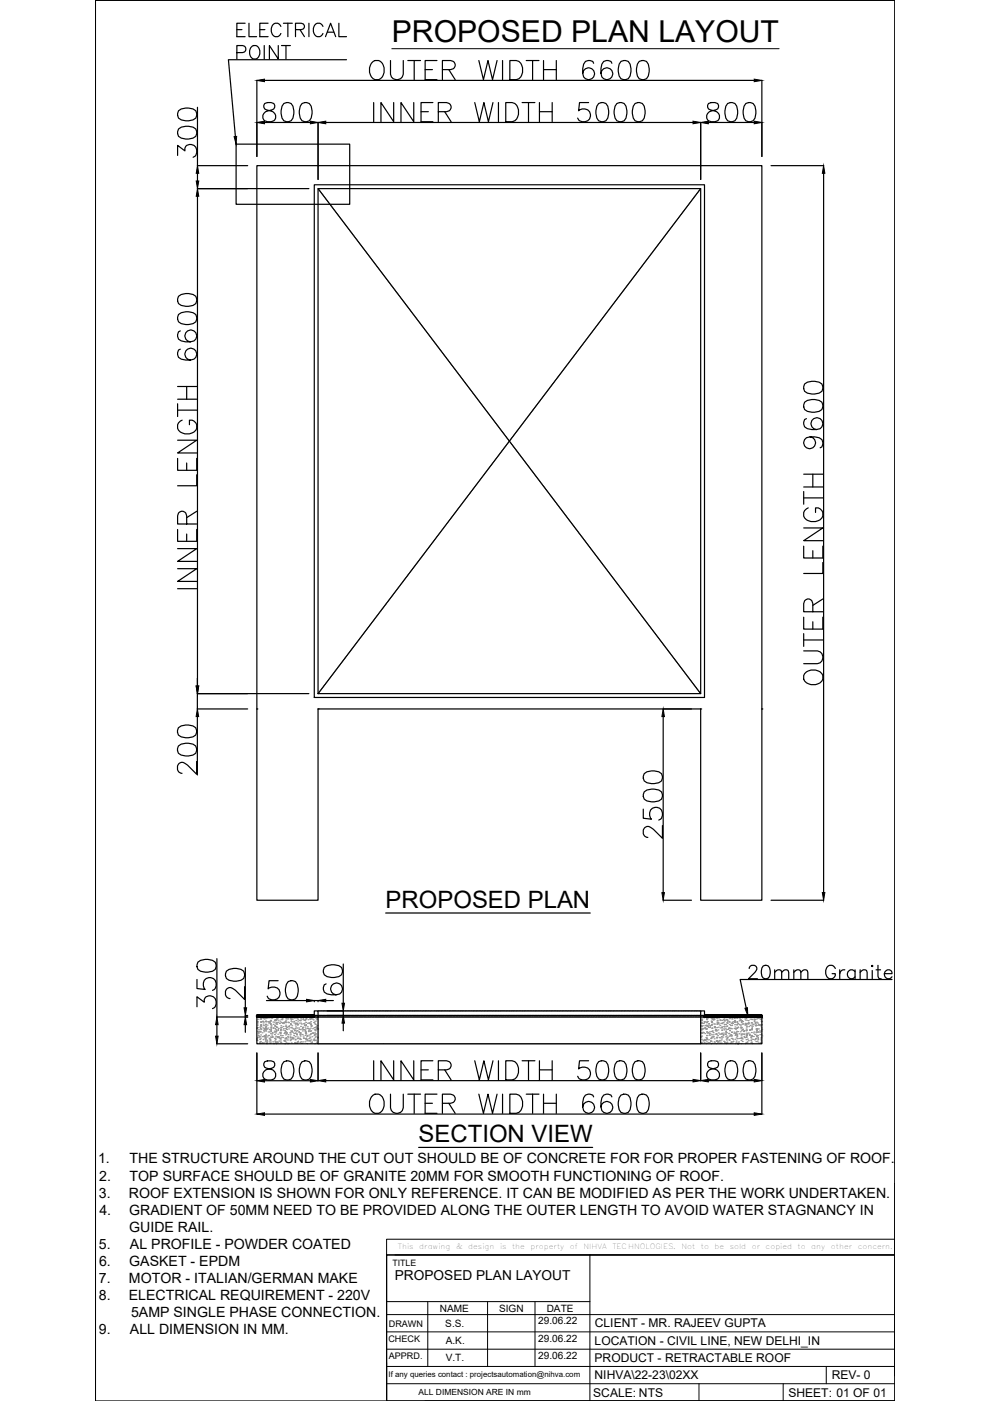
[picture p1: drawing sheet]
<svg xmlns="http://www.w3.org/2000/svg" width="210mm" height="297mm" viewBox="0 0 210 297" stroke-linecap="round" stroke-linejoin="round" font-family="sans-serif">
<defs><g id="words">
<text font-size="6.4" x="83.1" y="9">PROPOSED PLAN LAYOUT</text>
<text font-size="6.2" x="157.3" y="208.8">20mm Granite</text>
<g font-size="5.1">
<text x="81.8" y="192.5">PROPOSED PLAN</text>
<text x="88.8" y="242.2">SECTION VIEW</text>
</g>
<g font-size="3">
<text x="20.8" y="246.7">1.</text>
<text x="21" y="250.3">2.</text>
<text x="27.5" y="246.7">THE STRUCTURE AROUND THE CUT OUT SHOULD BE OF CONCRETE FOR FOR PROPER FASTENING OF ROOF.</text>
<text x="27.5" y="250.3">TOP SURFACE SHOULD BE OF GRANITE 20MM FOR SMOOTH FUNCTIONING OF ROOF.</text>
<text x="21" y="253.9">3.</text>
<text x="21.1" y="257.5">4.</text>
<text x="27.3" y="253.9">ROOF EXTENSION IS SHOWN FOR ONLY REFERENCE. IT CAN BE MODIFIED AS PER THE WORK UNDERTAKEN.</text>
<text x="27.4" y="257.5">GRADIENT OF 50MM NEED TO BE PROVIDED ALONG THE OUTER LENGTH TO AVOID WATER STAGNANCY IN</text>
<text x="27.4" y="261.1">GUIDE RAIL.</text>
<text x="21" y="264.8">5.</text>
<text x="21" y="268.4">6.</text>
<text x="27.4" y="268.4">GASKET - EPDM</text>
<text x="27.6" y="264.8">AL PROFILE - POWDER COATED</text>
<text x="21" y="272">7.</text>
<text x="21" y="275.6">8.</text>
<text x="27.3" y="275.6">ELECTRICAL REQUIREMENT - 220V</text>
<text x="27.3" y="272">MOTOR - ITALIAN/GERMAN MAKE</text>
<text x="27.8" y="279.2">5AMP SINGLE PHASE CONNECTION.</text>
<text x="21" y="282.9">9.</text>
<text x="27.6" y="282.9">ALL DIMENSION IN MM.</text>
</g>
<text font-size="2.9" x="83.7" y="271.5">PROPOSED PLAN LAYOUT</text>
<g font-size="2.6">
<text x="126.1" y="281.4">CLIENT - MR. RAJEEV GUPTA</text>
<text x="126.1" y="285.1">LOCATION - CIVIL LINE, NEW DELHI_IN</text>
<text x="126.1" y="292.4">NIHVA\22-23\02XX</text>
<text x="126.1" y="288.8">PRODUCT - RETRACTABLE ROOF</text>
<text x="176.4" y="292.4">REV- 0</text>
<text x="125.8" y="296.1">SCALE: NTS</text>
<text x="167.2" y="296.1">SHEET: 01 OF 01</text>
</g>
<g font-size="2.1">
<text x="93.3" y="278.2">NAME</text>
<text x="94.4" y="281.3">S.S.</text>
<text x="105.8" y="278.2">SIGN</text>
<text x="114.1" y="280.8">29.06.22</text>
<text x="115.9" y="278.2">DATE</text>
<text x="94.5" y="285">A.K.</text>
<text x="114.1" y="284.5">29.06.22</text>
<text x="94.5" y="288.6">V.T.</text>
<text x="114.1" y="288.1">29.06.22</text>
</g>
<g font-size="1.9">
<text x="83.2" y="268.4">TITLE</text>
<text x="82.4" y="281.3">DRAWN</text>
<text x="82.3" y="284.6">CHECK</text>
<text x="82.4" y="288.2">APPRD.</text>
</g>
<text font-size="1.8" x="88.7" y="295.8">ALL DIMENSION ARE IN mm</text>
<text font-size="1.7" x="82.4" y="292">If any queries contact : projectsautomation@nihva.com</text>
<g font-size="1.5">
<text x="84.4" y="264.8">This</text>
<text x="88.9" y="264.8">drawing</text>
<text x="96.7" y="264.8">&amp;</text>
<text x="99.3" y="264.8">design</text>
<text x="108.6" y="264.8">the</text>
<text x="112.5" y="264.8">property</text>
<text x="120.8" y="264.8">of</text>
<text x="123.7" y="264.8">NIHVA</text>
<text x="129.8" y="264.8">TECHNOLOGIES.</text>
<text x="144.5" y="264.8">Not</text>
<text x="148.6" y="264.8">to</text>
<text x="151.5" y="264.8">be</text>
<text x="154.7" y="264.8">sold</text>
<text x="159.4" y="264.8">or</text>
<text x="162.3" y="264.8">copied</text>
<text x="169.1" y="264.8">to</text>
<text x="172" y="264.8">any</text>
<text x="176.2" y="264.8">other</text>
<text x="181.9" y="264.8">concern.</text>
</g>
</g></defs>
<!-- layer: 0 -->
<g fill="none" stroke="#000" stroke-width=".25">
<path d="M20.2 .1h169.5v296.9h-169.5zM20.2 .1h169.5M50.2 11.2h1.2a.75 .75 0 0 0 .7-.8 .75 .75 0 0 0-.7-.7h-1.2v2.8M50.2 6.3h1.1M52 4.9h-1.8v2.9h1.8M52.8 4.9v2.9h1.6M53.5 9.8a1.31 1.31 0 0 1 1.5 .5 1.31 1.31 0 0 1-.1 1.5 1.04 1.04 0 0 1-1.1 .7 1.04 1.04 0 0 1-.9-1.1 1.68 1.68 0 0 1 .6-1.6zM54.5 17v16.2M55.1 6.3h1.1M56 9.7v2.8M56.1 17h103.8M56.8 4.9h-1.7v2.9h1.7"/>
<path d="M59 9.7v2.8l-1.9-2.8v2.8M59.6 5.6a1.05 1.05 0 0 0-1.2-.7 1.05 1.05 0 0 0-.9 1.1 1.24 1.24 0 0 0 .3 1.4 1.24 1.24 0 0 0 1.3 .2l.5-.5M59.7 9.7h1.9M60.1 4.9h1.9M60.6 9.7v2.8M61 4.9v2.9M62.7 6.3l1.6-.2a.66 .66 0 0 0 0-1l-1.6-.2v2.9M63.6 6.3l.9 1.5M65.5 4.9v2.9M68.5 5.6a1.05 1.05 0 0 0-1.2-.7 1.05 1.05 0 0 0-.9 1.1 1.25 1.25 0 0 0 .3 1.4 1.25 1.25 0 0 0 1.4 .2l.4-.5M69 7.8l1.1-2.9 1.1 2.9M69.4 6.8h1.4"/>
<path d="M71.9 4.9v2.9h1.6M73.5 12.7h-25.1l1.5 16.3M79.1 13a1.55 1.55 0 0 1 2.3 1.4 1.86 1.86 0 0 1-1.9 2.5 2.36 2.36 0 0 1-.4-3.9zM82.8 12.8v2.9a1.37 1.37 0 0 0 1.3 1.2 1.37 1.37 0 0 0 1.4-1.2v-2.9M86.5 12.8h2.7M87.8 12.8v4.1M90.1 14.8h1.6M92.6 12.8h-2.5v4.1h2.5M93.8 14.8h1.7l.6-.2a.93 .93 0 0 0 0-1.6l-.6-.2h-1.7v4.1M95.2 14.8l1.3 2.1M101.5 12.8l1 4.1 1-4.1 .9 4.1 1-4.1M106.6 12.8v4.1"/>
<path d="M108.1 12.8h1.4a2.21 2.21 0 0 1 .9 3.5l-.4 .4-.5 .2h-1.4zM111.6 12.8h2.7M112.9 12.8v4.1M115.2 14.8h2.8M115.2 12.8v4.1M118 12.8v4.1M125.9 13.4a1.19 1.19 0 0 0-1.8-.4 3.7 3.7 0 0 0-.4 3.3 1.26 1.26 0 0 0 2.1 .1 1.26 1.26 0 0 0-.5-1.9 1.26 1.26 0 0 0-1.8 1M129.7 13.4a1.19 1.19 0 0 0-1.7-.4 3.7 3.7 0 0 0-.4 3.3 1.26 1.26 0 0 0 2 .1 1.26 1.26 0 0 0-.5-1.9 1.26 1.26 0 0 0-1.7 1M131.7 13a1.32 1.32 0 0 1 1.9 .6 3.4 3.4 0 0 1-.4 3.1 1.31 1.31 0 0 1-1.9-.6 3.4 3.4 0 0 1 .4-3.1zM135.5 13a1.32 1.32 0 0 1 2 .6 3.4 3.4 0 0 1-.4 3.1 1.31 1.31 0 0 1-2-.6 3.4 3.4 0 0 1 .4-3.1zM161.5 17v16.2M189.7 .1h.1"/>
<path d="M189.7 .1v246.5M37.7 33v-2.2l1.5 1.2a1.3 1.3 0 0 1 1.5-1.4 1.3 1.3 0 0 1 1 1.8l-.2 .6-.6 .3M37.8 27.4a3.1 3.1 0 0 1 3.7 0 1.31 1.31 0 0 1-.6 1.9 3.3 3.3 0 0 1-3.1-.4l-.1-.6zM37.8 23.5a3.1 3.1 0 0 1 3.7 0 1.31 1.31 0 0 1-.6 1.9 3.3 3.3 0 0 1-3.1-.4l-.1-.5zM41.8 40h23.7M41.8 35.1h10.7M41.9 22.8v12.3M41.9 36.7v1.7M50.1 30.6h24v12.7h-24zM56.1 26h9.7M56.1 21.9a.82 .82 0 0 0 .4 1.4l.8 .2a1.17 1.17 0 0 1 1.2 1.1 1.17 1.17 0 0 1-1 1.2h-.8a1.16 1.16 0 0 1-1-1.2 1.16 1.16 0 0 1 1.2-1.1l.8-.2a.81 .81 0 0 0 .3-1.4l-.5-.2h-.8zM60.2 21.9a1.31 1.31 0 0 1 1.9 .6 3.4 3.4 0 0 1-.4 3.1 1.3 1.3 0 0 1-1.9-.6 3.3 3.3 0 0 1 .4-3.1z"/>
<path d="M64 21.9a1.31 1.31 0 0 1 2 .6 3.4 3.4 0 0 1-.4 3.1 1.3 1.3 0 0 1-1.9-.6 3.3 3.3 0 0 1 .3-3.1zM66.6 39.2h82.8v108.7h-82.8zM67.4 40h81.2v107.1h-81.2zM67.4 25.9v12.1M69.1 26h77.8M79.2 21.7v4.1M83.5 21.7v4.1l-2.7-4.1v4.1M87.7 21.7v4.1l-2.7-4.1v4.1M89.3 23.7h1.5M91.8 21.7h-2.5v4.1h2.5M92.9 23.7h1.8l.5-.2a.93 .93 0 0 0 0-1.6l-.5-.2h-1.8v4.1M94.3 23.7l1.3 2.1"/>
<path d="M100.7 21.7l.9 4.1 1-4.1 1 4.1 .9-4.1M105.7 21.7v4.1M107.2 21.7h1.4a2.22 2.22 0 0 1 .9 3.5l-.3 .4-.6 .2h-1.4zM110.7 21.7h2.7M112.1 21.7v4.1M114.4 23.7h2.7M114.4 21.7v4.1M117.1 21.7v4.1M124.8 21.7h-1.9l-.2 1.8a1.43 1.43 0 0 1 2.1 0 1.43 1.43 0 0 1-.2 2.1 1.43 1.43 0 0 1-2.1-.6M126.9 21.9a1.31 1.31 0 0 1 2 .6 3.4 3.4 0 0 1-.4 3.1 1.3 1.3 0 0 1-2-.6 3.3 3.3 0 0 1 .4-3.1zM130.8 21.9a1.31 1.31 0 0 1 1.9 .6 3.4 3.4 0 0 1-.4 3.1 1.3 1.3 0 0 1-1.9-.6 3.3 3.3 0 0 1 .4-3.1zM134.7 21.9a1.31 1.31 0 0 1 1.9 .6 3.4 3.4 0 0 1-.4 3.1 1.3 1.3 0 0 1-1.9-.6 3.3 3.3 0 0 1 .4-3.1z"/>
<path d="M148.6 25.9v12.1M150.2 26h9.7M150.2 21.9a.81 .81 0 0 0 .4 1.4l.8 .2a1.17 1.17 0 0 1 1.2 1.1 1.17 1.17 0 0 1-1 1.2h-.8a1.16 1.16 0 0 1-1-1.2 1.16 1.16 0 0 1 1.2-1.1l.8-.2a.81 .81 0 0 0 .4-1.4l-.6-.2h-.8zM154.3 21.9a1.31 1.31 0 0 1 1.9 .6 3.4 3.4 0 0 1-.4 3.1 1.3 1.3 0 0 1-1.9-.6 3.4 3.4 0 0 1 .4-3.1zM158.1 21.9a1.31 1.31 0 0 1 2 .6 3.4 3.4 0 0 1-.4 3.1 1.3 1.3 0 0 1-1.9-.6 3.4 3.4 0 0 1 .3-3.1zM163.5 35.1h11.1M174.6 36.7v152.5M41.9 41.6v103.8M37.8 66.7a3.1 3.1 0 0 1 3.7 0 1.33 1.33 0 0 1-.6 1.9 3.4 3.4 0 0 1-3.1-.4l-.1-.6zM37.8 62.8a3.1 3.1 0 0 1 3.7 0 1.33 1.33 0 0 1-.6 2 3.4 3.4 0 0 1-3.1-.4l-.1-.6zM38.2 74a1.2 1.2 0 0 0-.4 1.8 3.6 3.6 0 0 0 3.3 .3 1.26 1.26 0 0 0 .1-2 1.26 1.26 0 0 0-1.9 .5 1.26 1.26 0 0 0 1.1 1.7M38.2 70.2a1.2 1.2 0 0 0-.4 1.7 3.6 3.6 0 0 0 3.3 .4 1.26 1.26 0 0 0 .1-2.1 1.26 1.26 0 0 0-1.9 .6 1.26 1.26 0 0 0 1.1 1.7"/>
<path d="M37.7 97.2v2.5h4v-2.5M37.7 93.3h4l-4 2.7h4M37.7 87h4M37.7 85.6v2.7M37.7 84.6h4M37.7 81.9h4M38.6 89.1a1.4 1.4 0 0 0-1 1.3 1.4 1.4 0 0 0 1 1.4 2.29 2.29 0 0 0 3.1-1 1.38 1.38 0 0 0-1.5-1.7v1M39.6 81.9v2.7M39.6 98.2v1.5M170.6 85.3a3.2 3.2 0 0 1 3.7 0 1.32 1.32 0 0 1-.6 1.9 3.4 3.4 0 0 1-3.1-.4l-.2-.5zM170.6 81.4a3.2 3.2 0 0 1 3.7 0 1.32 1.32 0 0 1-.6 2 3.4 3.4 0 0 1-3.1-.4l-.2-.6zM171 88.8a1.19 1.19 0 0 0-.4 1.7 3.7 3.7 0 0 0 3.3 .4 1.26 1.26 0 0 0 .1-2 1.26 1.26 0 0 0-2 .4 1.26 1.26 0 0 0 1.1 1.8"/>
<path d="M171.8 92.6a1.26 1.26 0 0 1 1 1.8 1.26 1.26 0 0 1-2 .4 1.26 1.26 0 0 1 .2-2 3.7 3.7 0 0 1 3.3 .4 1.2 1.2 0 0 1-.4 1.7M37.7 116.3h4l-4 2.7h4M37.7 112.3v2.5h4v-2.5M39.6 111.1v-1.7l-.2-.6a.95 .95 0 0 0-1.6 0l-.1 .6v1.7h4M39.6 113.2v1.6M41.7 100.7v2.3h-4M41.7 108.4l-2.1 1.4M170.4 115.8v2.5h4.1v-2.5M170.4 111.9h4.1l-4.1 2.7h4.1M170.4 104.2v2.7M170.4 105.6h4.1M170.4 103.2h4.1"/>
<path d="M170.4 100.5h4.1M171.4 107.7a1.49 1.49 0 0 0-1 1.7 1.49 1.49 0 0 0 1.5 1.2 1.85 1.85 0 0 0 2.6-1.9 1.37 1.37 0 0 0-1.6-1v1M172.3 100.5v2.7M172.3 116.8v1.5M174.5 119.3v2.3h-4.1M37.7 120.6h4l-4 2.7h4M37.7 124.8h4M170.4 138h2.9a1.37 1.37 0 0 1 1.2 1.4 1.37 1.37 0 0 1-1.2 1.3h-2.9M170.4 130.9v2.5h4.1v-2.5M170.4 135.7h4.1M170.4 134.3v2.7M172.3 129.7v-1.7l-.2-.6a.93 .93 0 0 0-1.5 0l-.2 .6v1.7h4.1"/>
<path d="M172.3 131.8v1.6M174.5 127l-2.2 1.4M37.8 158.2a3.1 3.1 0 0 1 3.7 0 1.31 1.31 0 0 1-.6 1.9 3.4 3.4 0 0 1-3.1-.4l-.2-.6zM37.8 154.3a3.1 3.1 0 0 1 3.7 0 1.31 1.31 0 0 1-.6 1.9 3.4 3.4 0 0 1-3.1-.4l-.2-.5zM41.8 143.8v1.6M41.8 151.9v12.4M54.5 150.3v-115.2h107v115.2M54.5 150.3h.1M54.5 150.3v40.6h12.9v-40.6M65.5 147.1h-23.7v3.2h10.7M67.4 150.3h.1M67.4 150.3h81.2"/>
<path d="M140.6 151.9v37.3M148.6 150.3h.1M148.6 150.3v40.6h12.9v-40.6M161.5 150.3h.1M170.6 142.8a2.36 2.36 0 0 1 3.9 .4 1.86 1.86 0 0 1-2.6 2 1.55 1.55 0 0 1-1.3-2.4zM41.7 161.4v2.7l-1.9-1.9a1.27 1.27 0 0 0-1.8-.4l-.4 .6v.8a.99 .99 0 0 0 1 .8M136.4 171.6v1.9l1.7 .2a1.43 1.43 0 0 1 0-2.2 1.43 1.43 0 0 1 2.1 .3 1.43 1.43 0 0 1-.5 2.1M136.6 167.9a3.1 3.1 0 0 1 3.7 0 1.3 1.3 0 0 1-.6 1.9 3.4 3.4 0 0 1-3.1-.4l-.2-.5zM136.6 164a3.1 3.1 0 0 1 3.7 0 1.3 1.3 0 0 1-.6 2 3.4 3.4 0 0 1-3.1-.4l-.2-.6zM140.5 175v2.7l-2-1.9a1.26 1.26 0 0 0-1.7-.4l-.4 .6v.8a1.01 1.01 0 0 0 1 .7M81.8 193.6h43.3M140.6 190.9h6"/>
<path d="M163.5 190.9h11.1M41.8 213.5v-2.2l1.5 1.2a1.31 1.31 0 0 1 1.5-1.4 1.31 1.31 0 0 1 1 1.8l-.2 .6-.5 .3M41.8 207.7v1.9l1.7 .2a1.44 1.44 0 0 1 0-2.2 1.44 1.44 0 0 1 2.1 .3 1.44 1.44 0 0 1-.5 2.1M42 204a3.1 3.1 0 0 1 3.6 0 1.31 1.31 0 0 1-.5 1.9 3.4 3.4 0 0 1-3.1-.4l-.2-.5zM46 215.6h6.5M46 203.2v12.4M46 217.3v2.4M48 205.9a3.1 3.1 0 0 1 3.7 0 1.33 1.33 0 0 1-.6 1.9 3.4 3.4 0 0 1-3.1-.3l-.2-.6zM51.9 209.2v2.7l-2-1.9a1.22 1.22 0 0 0-1.9-.2l-.2 .4v.7a1.02 1.02 0 0 0 1 .8M52 205.2v8.5M52 217.3v1.6M52.5 215.3h-.5v.3"/>
<path d="M54.5 215.6h12.1v-1.3h.8v7h-12.9zM54.5 215.3h12.1v.3h-12.1zM54.5 215.4h.1M54.5 215.3h.1M54.5 215.3v.1M54.5 215.5l.2-.2-.2 .3M54.5 215.6h.1M54.6 215.5l-.1 .1M54.6 215.3h.1M54.6 215.3l-.1 .2M54.7 215.6l.2-.3-.3 .3M54.7 215.3l-.2 .2"/>
<path d="M54.7 215.4l-.1 .1M54.7 215.3l-.2 .3M54.8 215.3l-.1 .1M54.8 215.5l-.1 .1M54.8 215.4l-.3 .2M54.9 215.4h.1M54.9 215.3l-.3 .3M55 215.4l-.3 .2 .1-.1M55 215.3l-.2 .2M55 215.6h.1M55.1 215.3l-.2 .2M55.1 215.6h.1"/>
<path d="M55.1 215.3l-.3 .3M55.1 215.3h.1M55.2 215.3l-.3 .3M55.2 215.4l-.2 .2M55.2 215.5v.1M55.2 215.3l-.3 .3 .2-.1M55.2 215.6h.1M55.3 215.6l.3-.3-.3 .3M55.3 215.3l-.3 .2M55.3 215.4l-.1 .1M55.4 215.5l-.2 .1M55.4 215.6h-.1"/>
<path d="M55.4 215.3l-.3 .3M55.4 215.3l-.3 .3 .4-.3M55.5 215.6h-.1M55.6 215.6h.1M55.7 215.3l-.3 .3M55.7 215.4l-.1 .1M55.7 215.3h.1M55.8 215.3l-.3 .3 .4-.3M55.8 215.3h.1M55.8 215.3v.1M55.9 215.3l-.3 .3M56 215.3h.1"/>
<path d="M56 215.4l-.1 .1M56 215.3l-.2 .3M56 215.6h.1M56 215.3l-.1 .2M56.1 215.6l.3-.3-.3 .3M56.1 215.3h.1M56.1 215.3l-.3 .3M56.2 215.4l-.2 .2M56.2 215.6h.1M56.2 215.3l-.4 .3M56.3 215.3l-.4 .3M56.3 215.3l-.2 .2"/>
<path d="M56.3 215.3h.1M56.3 215.3l-.1 .1M56.5 215.3h-.1M56.5 215.3l-.3 .3M56.5 215.3h.1M56.5 212.1h8.5M56.5 215.4l-.1 .1M56.5 215.4l-.2 .2M56.5 215.6h.1M56.6 215.3l-.4 .3M56.6 215.3l-.2 .2M56.6 215.3l-.2 .3"/>
<path d="M56.7 215.4l-.2 .2M56.7 215.6h.1M56.7 215.3l-.2 .2M56.8 215.3l-.4 .3 .1-.1M56.8 215.3l-.3 .3M56.9 215.4l-.2 .2M56.9 215.3l-.3 .3 .2-.3M56.9 215.3l-.3 .3M56.9 215.3v.1M56.9 215.6h.1M57 215.5l.1-.2-.3 .3M57 215.4l-.3 .2"/>
<path d="M57 215.3h-.1M57 215.3l-.3 .3M57.1 215.4l-.3 .2M57.1 215.6h.1M57.1 215.3v.1M57.1 215.3h.1M57.2 215.3l-.3 .3M57.2 215.3h.1M57.3 215.6h.1M57.3 215.3l-.2 .3M57.3 215.4l-.2 .1M57.3 215.4l-.2 .2"/>
<path d="M57.4 215.3l-.2 .1M57.4 215.5l-.2 .1M57.4 215.5l.1-.2-.2 .3 .4-.3-.3 .3M57.4 215.4h-.1M57.4 215.3l-.1 .1M57.4 215.3l-.2 .3M57.5 215.3l-.3 .3M57.5 215.4l-.2 .2M57.5 215.5l-.1 .1M57.6 215.3h.1M57.6 215.5l.2-.2-.4 .3 .2-.1M57.7 215.3l-.1 .2"/>
<path d="M57.7 215.4l-.1 .2M57.7 215.4l-.2 .2M57.9 215.4l-.2 .2M57.9 215.3l-.3 .3M58 215.3h-.1M58 215.3h.1M58 215.3l-.3 .3 .2-.1M58.1 215.3l-.3 .3zM58.1 215.5l-.1 .1M58.2 215.6h-.1M58.2 215.3l-.3 .3M58.2 215.4l-.1 .2"/>
<path d="M58.3 215.3l-.4 .3 .3-.2M58.3 215.6h.1M58.3 215.3l-.3 .3M58.4 215.3l-.3 .3 .1-.1M58.4 215.6h.1M58.5 215.5l-.2 .1M58.5 215.3l-.3 .3M58.5 215.3h.1M58.6 215.3l-.4 .3M58.6 215.6h-.1M58.6 215.3l-.1 .1M58.6 215.3l-.3 .3"/>
<path d="M58.6 215.6l.4-.3-.4 .3M58.6 215.3h.1M58.8 215.6h.1M58.8 215.3l-.4 .3M58.8 215.3l-.3 .3M58.8 215.3l-.1 .2M58.9 215.3l-.3 .3M58.9 215.6h-.1M58.9 215.6l.3-.3zM59 207.9h-2l-.1 1.8a1.43 1.43 0 0 1 2.1-.1 1.43 1.43 0 0 1-.3 2.2 1.43 1.43 0 0 1-2-.6M59 215.3v.1M59 215.5l.3-.2-.3 .3"/>
<path d="M59 215.3h.1M59.1 215.4l-.2 .1M59.1 215.6h-.1M59.1 215.3l-.1 .2M59.2 215.3l-.4 .3M59.2 215.6h.1M59.2 215.4l-.2 .2M59.3 215.6h.1M59.3 215.3l-.1 .2M59.4 215.3h.1M59.4 215.3l-.3 .3M59.5 215.3l-.4 .3"/>
<path d="M59.5 215.3l-.3 .3M59.5 215.3h.1M59.6 215.4l-.2 .1M59.6 215.6h.1M59.6 215.4l-.3 .2 .1-.1M59.6 215.3l-.3 .3M59.7 215.3l-.2 .2M59.7 215.3l-.1 .1M59.7 215.3h.1M59.7 215.3l-.3 .3M59.8 215.3l-.3 .2M59.8 215.6h.1"/>
<path d="M59.8 215.4l-.2 .2M59.8 215.3h.1M59.8 215.3l-.3 .3 .2-.2M59.8 215.3v.1M59.9 215.5l-.1 .1M59.9 215.3l-.2 .3M60 215.3l-.4 .3M60 215.3l-.3 .3M60.1 215.3h.1M60.1 215.4l-.3 .2M60.1 215.3l-.2 .2 .1-.2M60.1 215.4l-.2 .2"/>
<path d="M60.2 215.5l-.1 .1M60.2 215.3h.1M60.2 215.3l-.3 .3 .2-.2M60.3 215.3l-.3 .3M60.3 215.3l-.1 .2M60.4 215.3l-.3 .3h.1M60.4 215.3l-.4 .3 .2-.1M60.4 215.3h.1M60.5 215.4l-.3 .2M60.5 215.3l-.3 .2M60.5 215.3l-.2 .3 .1-.1M60.5 215.3l-.2 .3"/>
<path d="M60.6 215.4l-.2 .2M60.6 215.6h.1M60.6 215.5l.2-.2-.3 .3zM60.6 215.3l-.2 .3 .3-.3-.2 .2M60.7 215.5l-.2 .1M60.7 215.6h.1M60.7 215.3l-.3 .3M60.7 215.3h.1M60.8 215.4l-.1 .2M60.8 215.6h.1M60.9 215.5l-.2 .1M60.9 215.3l-.2 .2"/>
<path d="M60.9 215.4v.1M61 215.6h-.1M61 215.3l-.3 .3M61 215.5l-.1 .1M61.1 208.1a1.33 1.33 0 0 1 1.9 .6 3.4 3.4 0 0 1-.4 3.1 1.31 1.31 0 0 1-1.9-.6 3.3 3.3 0 0 1 .4-3.1zM61.1 215.3l-.3 .3M61.1 215.6h.1M61.2 215.3l-.3 .3M61.2 215.6l.3-.3-.3 .3M61.2 215.3h.1M61.2 215.5l-.1 .1M61.3 215.4l-.2 .2"/>
<path d="M61.3 215.6h.1M61.3 215.3l-.3 .3M61.4 215.3l-.3 .3M61.4 215.3h.1M61.4 215.6h.1M61.4 215.3v.1M61.6 215.3h.1M61.6 215.4l-.1 .1M61.6 215.6h.1M61.7 215.3l-.2 .2M61.7 215.3l-.4 .3M61.7 215.6h.1"/>
<path d="M61.7 215.3l-.3 .3 .4-.3-.3 .3M61.8 215.5h-.1M61.8 215.4h-.1M61.8 215.6l.2-.3-.3 .3M61.8 215.4l-.2 .2M61.8 215.6h.1M61.9 215.3l-.1 .1M61.9 215.3h.1M62.1 215.3h.1M62.1 215.3l-.3 .3M62.1 215.4l-.1 .1M62.1 215.4l-.2 .2"/>
<path d="M62.2 215.4l-.2 .2 .4-.3-.2 .3M62.2 215.3l-.4 .3M62.2 215.5l-.1 .1M62.2 215.3l-.1 .2M62.3 215.3h-.1M62.3 215.3l-.3 .3M62.3 215.4l-.2 .2M62.3 215.6l.2-.3-.3 .3M62.3 215.3l-.1 .1M62.4 215.3h-.1M62.5 215.3l-.2 .1M62.5 215.3l-.3 .3"/>
<path d="M62.6 215.6h-.1M62.6 215.3l-.2 .3 .1-.1M62.6 215.4l-.2 .2M62.6 215.3l-.3 .3M62.7 215.4l-.3 .2M62.7 215.4l-.1 .1M62.7 215.6h.1M62.7 215.5l-.1 .1 .1-.1M62.8 215.3h-.1M62.8 215.3l-.3 .3M62.8 215.5h-.1M62.8 215.3h.1"/>
<path d="M62.9 215.6h.1M62.9 215.3l-.2 .2M62.9 215.3l-.3 .2M62.9 215.3l-.2 .3M62.9 215.3h.1M63 215.3l-.3 .3M63 215.4h-.1M63 215.3l-.2 .3M63.1 215.4l-.3 .2M63.2 215.3l-.2 .2M63.2 215.6h.1M63.2 215.5l-.1 .1"/>
<path d="M63.3 215.6h-.1M63.3 215.3l-.3 .3M63.4 215.4l-.2 .2M63.4 215.3l-.3 .3 .3-.3M63.4 215.3h.1M63.4 215.6l.3-.3-.2 .3M63.5 215.5l-.1 .1M63.6 215.3l-.3 .3M63.6 215.3l-.4 .3M63.6 215.3h.1M63.7 215.3l-.4 .3 .2-.2M63.8 215.6h-.1"/>
<path d="M63.8 215.4l-.2 .1M63.8 215.3l-.3 .3M63.8 215.6h.1M63.8 215.5v.1M63.8 215.3l-.2 .3M63.9 215.3h-.1M64 215.3l-.4 .3 .2-.2M64 215.3l-.3 .2M64 215.5l-.1 .1M64 215.6h.1M64.1 215.5l-.1 .1M64.1 215.3l-.3 .3"/>
<path d="M64.1 215.3h.1M64.2 215.6h-.1M64.2 215.3l-.3 .3 .4-.3M64.2 215.3v.1M64.2 215.6l.4-.3-.3 .3M64.3 215.3h-.1M64.4 215.4l-.2 .2M64.4 215.6h.1M64.4 215.3l-.4 .3M64.4 215.3l-.3 .3M64.4 215.3l-.1 .2M64.5 215.3h.1"/>
<path d="M64.5 215.3l-.1 .1M64.6 215.3h.1M64.6 215.3v.1M64.7 215.4l-.1 .1M64.7 215.6h.1M64.7 215.3l-.1 .2M64.8 215.3l-.4 .3M64.8 215.3l-.3 .3M64.8 215.6h.1M64.8 215.5h.1M64.9 215.4l-.3 .2M64.9 215.5v.1"/>
<path d="M64.9 215.6h.1M64.9 215.3l-.3 .2M64.9 215.5l.2-.2-.4 .3M64.9 215.3l-.3 .3M64.9 215.3l-.1 .1M65 215.3h.1M65 215.5l-.1 .1M65.1 215.3l-.4 .3M65.1 215.6h.1M65.2 215.3h.1M65.2 215.4l-.1 .1M65.2 215.3l-.4 .3 .3-.3"/>
<path d="M65.2 215.4l-.2 .2M65.2 215.6h.1M65.3 215.3l-.2 .2M65.3 215.3l-.1 .1M65.3 215.3h.1M65.3 215.3l-.3 .3M65.3 215.5l.2-.2-.4 .3M65.3 215.4l-.1 .2M65.4 215.6l.2-.3-.3 .3M65.4 215.6h.1M65.4 215.3l-.3 .3M65.5 215.3l-.3 .3"/>
<path d="M65.5 215.5l-.1 .1M65.6 215.5l-.1 .1M65.6 215.3l-.3 .3M65.7 215.3h.1M65.7 215.3l-.2 .2M65.7 215.4l-.2 .2M65.7 215.4l-.1 .1M65.8 215.3h.1M65.8 215.6h.1M65.8 215.3l-.3 .3 .2-.2M65.9 215.3l-.3 .3M65.9 215.3l-.2 .3"/>
<path d="M66 215.3l-.3 .3h.1M66 215.3l-.4 .3 .2-.1M66 215.3h.1M66.1 215.4l-.3 .2M66.1 215.3l-.3 .2M66.1 215.3l-.2 .3 .1-.1M66.1 215.3l-.2 .3M66.1 215.4l-.1 .2M66.2 215.6h-.1M66.2 215.3l-.2 .3 .3-.3-.2 .2M66.3 215.6h.1M66.3 215.3l-.3 .3"/>
<path d="M66.4 215.3h.1M66.4 215.3l-.3 .3 .3-.3M66.4 215.4v.1M66.5 215.3l-.3 .3 .4-.3-.3 .3M66.5 215.4l-.1 .2M66.6 215.4l-.3 .2M66.6 215.5l-.1 .1M66.6 215.6h-.1M66.6 215.4h.1M66.6 212.4v-.3h.8v.3M66.6 215.4l-.2 .2h.2M68.7 205.1a3.2 3.2 0 0 1 3.7 0 1.32 1.32 0 0 1-.6 2 3.4 3.4 0 0 1-3.1-.4l-.1-.6z"/>
<path d="M69.1 212.1h1.6M69.1 208.6a1.19 1.19 0 0 0-.4 1.7 3.7 3.7 0 0 0 3.3 .4 1.26 1.26 0 0 0 .2-2 1.26 1.26 0 0 0-2 .5 1.26 1.26 0 0 0 1.1 1.7M69.4 214.3h3.4v1h-3.4M72.8 204.4v8.3M72.8 216.9v1.6M148.6 214.3h.8v1.3h12.1v5.7h-12.9zM149.4 215.3h.1M149.4 215.3h12.1v.3h-12.1zM149.4 215.4l.1-.1zM149.4 215.6h.1M149.4 215.5l.2-.2-.2 .3M149.5 215.4l.1-.1-.2 .2"/>
<path d="M149.5 215.5l-.1 .1M149.6 215.3h.1M149.6 215.3l-.1 .1M149.7 215.3l-.3 .3M149.7 215.4l-.1 .1M149.7 215.3l-.1 .2M149.8 215.3l-.3 .3M149.8 215.6h.1M149.8 215.3h.1M149.9 215.4l-.3 .2M149.9 215.3l-.3 .3 .4-.3-.2 .2M149.9 215.5l-.1 .1"/>
<path d="M149.9 215.3h.1M150 215.3l-.1 .1M150 215.5l-.2 .1M150.1 215.3l-.4 .3M150.1 215.3l-.3 .3M150.1 215.3l-.2 .2M150.1 215.6h.1M150.1 215.3h.1M150.2 215.3l-.2 .1M150.2 215.3h.1M150.2 215.3l-.1 .2M150.2 215.5l.3-.2-.3 .3"/>
<path d="M150.3 215.6h.1M150.3 215.3h-.1M150.3 215.3l-.4 .3 .2-.2M150.3 215.5l-.1 .1M150.3 215.3l-.3 .3M150.3 215.3h.1M150.4 215.3l-.3 .3M150.4 215.4v.1M150.4 215.6h.1M150.5 215.3l-.1 .1M150.6 215.5l-.1 .1M150.6 215.3l-.3 .2"/>
<path d="M150.6 215.3l-.3 .3M150.6 215.3l-.2 .3M150.6 215.5v.1M150.7 215.3l-.4 .3M150.7 215.3l-.3 .3M150.8 215.6h.1M150.8 215.4h.1M150.8 215.4l-.3 .2M150.8 215.3l-.3 .3M150.8 215.4l-.2 .1M150.9 215.5l-.2 .1M150.9 215.3l-.3 .3"/>
<path d="M150.9 215.5v.1M150.9 215.3l-.3 .3 .3-.3M151 215.5l.1-.2-.3 .3M151 215.6l.3-.3-.3 .3M151 215.3h.1M151 215.3l-.3 .3M151 215.3l-.1 .1M151 215.5l-.1 .1M151.1 215.4l-.3 .2M151.1 215.5l-.1 .1M151.2 215.3l-.3 .3M151.2 215.6h.1"/>
<path d="M151.3 215.4l-.2 .2M151.3 215.6h.1M151.4 215.3h.1M151.4 215.6l.4-.3-.3 .3M151.4 215.5l-.1 .1M151.4 215.4v.1M151.4 215.3l-.3 .3 .3-.3M151.5 215.3l-.3 .3 .4-.3M151.6 215.6h.1M151.6 215.5l-.1 .1M151.7 215.3l-.4 .3M151.7 215.3h.1"/>
<path d="M151.8 215.3h.1M151.8 215.5l-.1 .1M151.8 215.5l.2-.2-.3 .3M151.8 215.3l-.3 .3M152 215.6h.1M152 215.3l-.4 .3M152.1 215.3l-.2 .1M152.1 215.3l-.3 .3M152.2 215.3l-.4 .3M152.2 215.3h.1M152.2 215.4l-.1 .1M152.2 215.3l-.3 .3"/>
<path d="M152.3 215.3h.1l-.4 .3 .2-.2M152.3 215.6h-.1M152.3 215.3l-.1 .1M152.3 215.5l-.1 .1M152.3 215.6h.1M152.4 215.4l-.1 .1M152.5 215.6h.1M152.5 215.3l-.2 .2M152.5 215.3l-.4 .3M152.5 215.3h.1M152.6 215.3l-.3 .3M152.6 215.5l-.2 .1"/>
<path d="M152.6 215.3h.1M152.7 215.3l-.4 .3M152.7 215.3l-.1 .1M152.7 215.6h.1M152.7 215.3h.1M152.7 215.5l.1-.2-.3 .3M152.7 215.3l-.3 .3M152.7 215.4l-.2 .2M152.8 215.6l.2-.3-.2 .3M152.8 215.6h.1M152.8 215.5l.1 .1M152.8 215.3l-.2 .3"/>
<path d="M152.8 215.6l.4-.3zM152.9 215.3h.1M152.9 215.3l-.3 .3M152.9 215.4l-.2 .2M153 215.6h.1M153 215.3l-.4 .3M153.1 215.3l-.1 .1M153.1 215.3l-.2 .2M153.2 215.5l.2-.2-.3 .3zM153.2 215.3l-.2 .2M153.2 215.3h.1M153.2 215.4l-.2 .2"/>
<path d="M153.3 215.5l-.1 .1M153.3 215.3l-.4 .3M153.4 215.3l-.3 .3M153.4 215.5l.3-.2-.4 .3M153.4 215.3l-.1 .2M153.5 215.4l-.1 .1M153.5 215.3l-.3 .3 .3-.3-.2 .3h.1M153.6 215.3l-.1 .1M153.6 215.4l-.2 .2M153.7 215.5l.2-.2-.3 .3v-.1M153.7 215.3l-.3 .3 .4-.3M153.7 215.6h.1"/>
<path d="M153.8 215.4l-.2 .2M153.8 215.6h.1M153.9 215.5l-.1 .1M153.9 215.6h.1M153.9 215.3l-.3 .3M153.9 215.3h.1M154 215.3l-.3 .3M154 215.4l-.2 .2M154 215.5l-.1 .1M154 215.6h.1M154 215.6l.3-.3-.4 .3M154.1 215.3l-.3 .3"/>
<path d="M154.2 215.3l-.2 .2M154.2 215.3l-.3 .3 .2-.2M154.2 215.5l-.2 .1M154.2 215.3h.1M154.2 215.5l-.1 .1M154.3 215.6h.1M154.4 215.3h-.1M154.4 215.5l-.1 .1M154.4 215.3l-.3 .3M154.5 215.4l-.1 .1M154.5 215.6h.1M154.5 215.3l-.3 .3"/>
<path d="M154.6 215.3l-.3 .3M154.6 215.6h-.1M154.6 215.3v.1M154.7 215.3l-.3 .3M154.8 215.3h.1M154.8 215.3l-.4 .3M154.8 215.6h.1M154.8 215.3l-.3 .3 .4-.3-.2 .2M154.9 215.5l.1-.2-.3 .3M154.9 215.6h.1M155 215.4l.1-.1-.4 .3M155 215.5l-.1 .1"/>
<path d="M155 215.6h.1M155.1 215.5l-.1 .1M155.2 215.3l-.4 .3M155.2 215.3l-.2 .2M155.2 215.6h.1M155.2 215.3h.1M155.3 215.3l-.2 .1M155.3 215.3h.1M155.3 215.3l-.1 .1M155.4 215.3l-.4 .3M155.4 215.3l-.3 .3M155.4 215.3h.1"/>
<path d="M155.4 215.5l.2-.2-.3 .3M155.4 215.5l-.1 .1M155.5 215.4l-.3 .2M155.5 215.6h.1M155.5 215.3l-.3 .3M155.6 215.6h.1M155.6 215.3l-.1 .2M155.6 215.5l-.1 .1M155.7 215.3l-.3 .2M155.7 215.3l-.3 .3M155.7 215.3v.1M155.7 215.6h.1"/>
<path d="M155.7 215.4l-.2 .2M155.8 215.3h-.1M155.8 215.3l-.4 .3M155.8 215.3h.1M155.8 215.6h.1M155.9 215.3l-.2 .2M155.9 215.5l-.1 .1M155.9 215.3l-.2 .3M155.9 215.3l-.3 .3 .2-.3M155.9 215.6h.1M156 215.3l-.3 .3M156 215.6h.1"/>
<path d="M156.1 215.3l-.1 .1M156.2 215.5l-.1 .1 .1-.1M156.2 215.3l-.3 .2M156.2 215.3l-.3 .3 .2-.3-.3 .2M156.2 215.3l-.2 .3M156.3 215.5l.1-.2-.2 .2M156.3 215.3l-.3 .3 .3-.3M156.3 215.4l-.2 .2M156.3 215.5l.2-.2-.3 .3zM156.4 215.6h.1M156.4 215.6h-.1M156.4 215.4h.1"/>
<path d="M156.4 215.4l-.2 .2M156.5 215.3l-.1 .1M156.5 215.4l-.1 .2M156.5 215.4l-.2 .2M156.5 215.3l-.2 .3M156.6 215.3h.1M156.6 215.3l-.1 .1M156.6 215.6l.4-.3-.3 .3M156.6 215.5l-.1 .1M156.7 215.4l-.3 .2M156.7 215.3l-.3 .3M156.7 215.5l-.1 .1"/>
<path d="M156.8 215.3h-.1M156.8 215.3l-.3 .3M156.9 215.6h-.1M156.9 215.3l-.3 .3M156.9 215.3h.1M156.9 215.5v.1M157 215.3h.1M157 215.5v.1M157 215.4l-.1 .2M157.1 215.3l-.4 .3 .3-.2M157.1 215.6h.1M157.1 215.3l-.3 .3"/>
<path d="M157.2 215.3l-.3 .3M157.2 215.6h.1M157.2 215.5l-.1 .1M157.3 215.3l-.4 .3M157.3 215.3h.1M157.3 215.3l-.3 .3M157.4 215.3l-.3 .3M157.4 215.6h.1M157.5 215.3l-.4 .3M157.6 215.6l.2-.3-.3 .3M157.6 215.4v-.1l-.3 .3M157.6 215.4l-.3 .2"/>
<path d="M157.6 215.6h.1M157.6 215.3l-.4 .3M157.6 215.4l.1-.1-.3 .3M157.8 215.4l-.1 .1M157.9 215.3l-.1 .2M157.9 215.3l-.3 .3M158 215.5l.1-.2-.3 .3M158 215.6h-.1M158 215.3h.1M158 215.4l-.1 .1M158 215.3l-.3 .3M158 215.3l-.2 .3"/>
<path d="M158.1 215.3h-.1M158.2 215.3h-.1M158.2 215.3l-.3 .3M158.2 215.5l-.2 .1M158.2 215.3h.1M158.3 215.3l-.4 .3M158.3 215.3l-.3 .3M158.3 215.6h.1M158.3 215.3h.1M158.3 215.3l-.1 .1M158.4 215.3l-.3 .3 .2-.2M158.4 215.6h.1"/>
<path d="M158.4 215.3l-.1 .2M158.5 215.3l-.3 .3M158.5 215.3h.1M158.5 215.6h-.1M158.5 215.4l-.2 .2M158.6 215.6h.1M158.6 215.4l-.2 .2M158.6 215.3l-.3 .2M158.6 215.5l-.1 .1M158.7 215.3l-.1 .1M158.7 215.5v.1M158.7 215.3l-.4 .3 .1-.1"/>
<path d="M158.7 215.5l.3-.2-.3 .3M158.8 215.3l-.3 .3M158.8 215.3l-.1 .2M158.8 215.3h.1M158.9 215.4l-.2 .2M158.9 215.3l-.4 .3M158.9 215.6h.1M159 215.5l-.2 .1M159 215.5l.3-.2-.3 .3M159 215.6h.1M159.1 215.3l-.3 .3M159.1 215.3l-.3 .3 .3-.3"/>
<path d="M159.1 215.3h.1M159.1 215.3l-.2 .3M159.2 215.3h.1M159.2 215.4l-.3 .2M159.2 215.5l-.1 .1M159.3 215.3l-.3 .3M159.3 215.5l.2-.2-.3 .3M159.4 215.4l-.2 .2M159.4 215.3l-.3 .3M159.5 215.4l-.3 .2M159.5 215.6h.1M159.5 215.3v.1"/>
<path d="M159.5 215.3h.1M159.5 215.6l.4-.3-.3 .3M159.6 215.3l-.3 .2M159.6 215.3l-.3 .3M159.7 215.5l-.2 .1M159.7 215.3l-.3 .3 .2-.2M159.7 215.4l-.2 .2M159.8 215.3l-.1 .2M159.8 215.3l-.3 .2M159.8 215.5l-.1 .1M159.8 215.3h.1M160 215.3h-.1"/>
<path d="M160 215.5l-.1 .1M160 215.3l-.3 .3 .1-.1M160.1 215.4l-.2 .2M160.1 215.6h.1M160.1 215.3l-.3 .3M160.2 215.3l-.4 .3M160.2 215.6h-.1M160.2 215.3v.1M160.3 215.3l-.3 .3M160.4 215.3h.1M160.4 215.4l-.1 .1M160.4 215.3l-.3 .3"/>
<path d="M160.4 215.6h.1M160.4 215.3l-.1 .2M160.5 215.3l-.3 .3M160.5 215.6h.1M160.5 215.5h.1M160.6 215.4l.1-.1-.4 .3M160.6 215.3l-.4 .3M160.6 215.5l-.1 .1M160.6 215.6l.4-.3zM160.6 215.3h.1M160.7 215.3h.1M160.7 215.3l-.3 .3"/>
<path d="M160.7 215.5l-.1 .1M160.8 215.3l-.3 .3M160.8 215.3l-.2 .2M160.8 215.6h.1M160.8 215.3h.1M160.9 215.3l-.1 .1M160.9 215.3h.1M160.9 215.4l-.1 .1M161 215.3l-.2 .2M161 215.3h.1M161 215.5l.2-.2-.3 .3M161 215.3l-.2 .3"/>
<path d="M161 215.5l-.1 .1M161.1 215.4l-.3 .2M161.1 215.4v.1M161.1 215.6h.1M161.1 215.3l-.3 .3M161.2 215.3l-.1 .1M161.2 215.5l-.1 .1M161.3 215.6h-.1M161.3 215.3l-.3 .2M161.3 215.3l-.3 .3M161.3 215.5v.1M161.4 215.3h-.1"/>
<path d="M161.4 215.3l-.1 .1M161.4 215.3h.1M161.4 215.3l-.3 .3M161.4 215.6h.1M161.5 215.6h.1M161.5 215.3l-.3 .3M161.5 215.4l-.2 .1 .2-.2-.1 .2M161.5 215.6h-.1M161.5 215.4l-.2 .2M161.5 215.5v.1M161.5 215.5l-.1 .1M189.1 207.7h-32.2l1.3 6"/>
<path d="M46 221.3h6.5M54.5 223.3v12.9M56.1 229.1h9.7M56.1 236.2h103.8M56.1 225.1a.83 .83 0 0 0 .4 1.4l.8 .2a1.17 1.17 0 0 1 1.2 1 1.17 1.17 0 0 1-1 1.3h-.8a1.16 1.16 0 0 1-1-1.3 1.16 1.16 0 0 1 1.2-1l.8-.2a.82 .82 0 0 0 .3-1.4l-.5-.2h-.8zM60.2 225.1a1.33 1.33 0 0 1 1.9 .6 3.4 3.4 0 0 1-.4 3.1 1.31 1.31 0 0 1-1.9-.6 3.3 3.3 0 0 1 .4-3.1zM64 225.1a1.33 1.33 0 0 1 2 .6 3.4 3.4 0 0 1-.4 3.1 1.31 1.31 0 0 1-1.9-.6 3.3 3.3 0 0 1 .3-3.1zM67.4 223.3v5.9M69.1 229.1h77.8M78.7 232.6a1.39 1.39 0 0 1 1.4-.7 1.39 1.39 0 0 1 1.1 1.1 2.3 2.3 0 0 1-.9 3 1.87 1.87 0 0 1-2-2.5zM79.2 224.9v4.1M82.8 232v2.9a1.37 1.37 0 0 0 1.3 1.2 1.37 1.37 0 0 0 1.4-1.2v-2.9"/>
<path d="M83.5 224.9v4.1l-2.7-4.1v4.1M86.5 232h2.7M87.7 224.9v4.1l-2.7-4.1v4.1M87.8 232v4M89.3 226.8h1.5M90.1 233.9h1.6M91.8 224.9h-2.5v4.1h2.5M92.6 232h-2.5v4h2.5M92.9 226.8h1.8l.5-.2a.93 .93 0 0 0 0-1.5l-.5-.2h-1.8v4.1M93.8 233.9h1.7l.6-.2a.93 .93 0 0 0 0-1.5l-.6-.2h-1.7v4M94.3 226.8l1.3 2.2M95.2 233.9l1.3 2.1"/>
<path d="M100.7 224.9l.9 4.1 1-4.1 1 4.1 .9-4.1M101.5 232l1 4 1-4 .9 4 1-4M105.7 224.9v4.1M106.6 232v4M107.2 224.9h1.4a2.21 2.21 0 0 1 .9 3.5l-.3 .4-.6 .2h-1.4zM108.1 232h1.4a2.23 2.23 0 0 1 .9 3.5l-.4 .3-.5 .2h-1.4zM110.7 224.9h2.7M111.6 232h2.7M112.1 224.9v4.1M112.9 232v4M114.4 224.9v4.1M114.4 226.8h2.7"/>
<path d="M115.2 232v4M115.2 233.9h2.8M117.1 224.9v4.1M118 232v4M124.8 224.9h-1.9l-.2 1.7a1.43 1.43 0 0 1 2.1 0 1.43 1.43 0 0 1-.2 2.2 1.43 1.43 0 0 1-2.1-.6M125.9 232.6a1.18 1.18 0 0 0-1.8-.4 3.7 3.7 0 0 0-.4 3.3 1.26 1.26 0 0 0 2.1 .1 1.26 1.26 0 0 0-.5-2 1.26 1.26 0 0 0-1.8 1.1M126.9 225.1a1.33 1.33 0 0 1 2 .6 3.4 3.4 0 0 1-.4 3.1 1.31 1.31 0 0 1-2-.6 3.3 3.3 0 0 1 .4-3.1zM129.7 232.6a1.18 1.18 0 0 0-1.7-.4 3.7 3.7 0 0 0-.4 3.3 1.26 1.26 0 0 0 2 .1 1.26 1.26 0 0 0-.5-2 1.26 1.26 0 0 0-1.7 1.1M130.8 225.1a1.33 1.33 0 0 1 1.9 .6 3.4 3.4 0 0 1-.4 3.1 1.31 1.31 0 0 1-1.9-.6 3.3 3.3 0 0 1 .4-3.1zM131.7 232.2a1.31 1.31 0 0 1 1.9 .6 3.4 3.4 0 0 1-.4 3 1.3 1.3 0 0 1-1.9-.5 3.4 3.4 0 0 1 .4-3.1zM134.7 225.1a1.33 1.33 0 0 1 1.9 .6 3.4 3.4 0 0 1-.4 3.1 1.31 1.31 0 0 1-1.9-.6 3.3 3.3 0 0 1 .4-3.1zM135.5 232.2a1.31 1.31 0 0 1 2 .6 3.4 3.4 0 0 1-.4 3 1.3 1.3 0 0 1-2-.5 3.4 3.4 0 0 1 .4-3.1z"/>
<path d="M148.6 223.3v5.8M150.2 229.1h9.7M150.2 225.1a.82 .82 0 0 0 .4 1.3l.8 .2a1.17 1.17 0 0 1 1.2 1.1 1.17 1.17 0 0 1-1 1.3h-.8a1.16 1.16 0 0 1-1-1.3 1.16 1.16 0 0 1 1.2-1.1l.8-.2a.82 .82 0 0 0 .4-1.3l-.6-.2h-.8zM154.3 225.1a1.32 1.32 0 0 1 1.9 .6 3.4 3.4 0 0 1-.4 3.1 1.31 1.31 0 0 1-1.9-.6 3.4 3.4 0 0 1 .4-3.1zM158.1 225.1a1.32 1.32 0 0 1 2 .6 3.4 3.4 0 0 1-.4 3.1 1.31 1.31 0 0 1-1.9-.6 3.4 3.4 0 0 1 .3-3.1zM161.5 223.3v12.9M88.8 243.3h36.9M189.7 246.6h.1M189.7 250.9h.1M189.7 250.9v40.8M82 266.1h107.7v30.9h-107.7zM90.1 297h99.6"/>
</g>
<!-- layer: HIDDEN -->
<g fill="none" stroke="#000" stroke-width=".25">
<path d="M67.4 40l.1 .1M148.6 40l-.1 .1M67.5 40.1l.1 .1M67.6 40.2l.4 .5M68 40.7l.1 .1M68.1 40.8l.1 .2M68.3 41.1v.1M68.4 41.2l.1 .2M68.5 41.5h.1M68.6 41.6l.4 .4M69 42.1h.1M69.1 42.2l.2 .2"/>
<path d="M69.3 42.4l.1 .1M69.4 42.6l.1 .2M69.6 42.8v.1M69.7 42.9l.6 .8M70.3 43.8l.3 .3M70.6 44.2h.1M70.7 44.3l.1 .2M70.9 44.5v.1M71 44.6v.1M71.1 44.8v.1M71.2 44.9l.1 .2M71.3 45.1l.1 .1"/>
<path d="M71.4 45.3l.2 .2M71.6 45.5l.1 .1M71.7 45.6l.2 .2M71.9 45.9l.1 .1M72 46l.1 .1M72.1 46.1v.1M72.2 46.2l.1 .3M72.4 46.5v.1M72.5 46.6l.1 .2M72.7 46.9l.2 .3M72.9 47.2l.1 .1M73 47.4h.1"/>
<path d="M73.1 47.5l.1 .1M73.2 47.6l.4 .6M73.7 48.2v.1M73.8 48.3l.1 .3M74 48.6v.1M74.1 48.7v.1M74.1 48.8l.1 .1M74.2 49l.6 .7M74.8 49.7l.2 .2M75 49.9v.1M75.1 50.1v.1M75.2 50.2v.1"/>
<path d="M75.3 50.3v.1M75.4 50.4l.3 .5M75.7 50.9l.1 .1M75.8 51.1l.2 .2M76 51.3l.1 .1M76.1 51.4l.1 .1M76.2 51.5l.1 .1M76.3 51.7h.1M76.4 51.8l.4 .6M76.8 52.4l.3 .3M77.1 52.8l.1 .1M77.2 52.9l.1 .1"/>
<path d="M77.3 53l.1 .1M77.4 53.1l.6 .9M78.1 54v.1M78.2 54.1v.1M78.3 54.3h.1M78.3 54.4l.1 .1M78.4 54.5l.2 .2M78.6 54.8h.1M78.7 54.9l.1 .1M78.8 55l.3 .3M79.1 55.4h.1M79.2 55.5v.1"/>
<path d="M79.3 55.6v.1M79.4 55.7v.1M79.5 55.9l.1 .2M79.7 56.1v.1M79.7 56.2l.1 .1M79.8 56.4l.3 .3M80.1 56.7l.2 .2M80.3 57l.1 .1M80.4 57.1l.2 .3M80.7 57.5h.1M80.8 57.6v.1M80.9 57.7v.1"/>
<path d="M81 57.8l.3 .5M81.3 58.3l.1 .1M81.4 58.4l.1 .1M81.5 58.6l.2 .2M81.7 58.8l.1 .1M81.8 58.9l.1 .1M81.9 59.1l.5 .7M82.4 59.8l.3 .3M133.6 59.8l-.2 .2M133.8 59.4l-.2 .4M133.9 59.3v.1M134 59.2v.1"/>
<path d="M134.2 58.9l-.2 .2M134.3 58.8l-.1 .1M134.5 58.6l-.2 .2M134.6 58.4l-.1 .1M134.9 58.1l-.3 .3M134.9 58h.1M135.2 57.6l-.2 .3M135.3 57.5h.1M135.5 57.2l-.1 .2M135.6 57.1l-.1 .1M135.9 56.7l-.3 .4M136 56.6l-.1 .1"/>
<path d="M136.3 56.2l-.3 .4M136.4 56.1l-.1 .1M136.4 56v.1M136.5 55.9h.1M136.6 55.7v.1M136.8 55.5l-.1 .2M136.9 55.4h.1M137 55.2l-.1 .1M137.3 54.9l-.3 .3M137.4 54.8h-.1M137.5 54.6l-.1 .1M137.6 54.5l-.1 .1"/>
<path d="M137.7 54.4l-.1 .1M137.8 54.1l-.1 .2M137.9 54v.1M138 53.9v.1M138.4 53.4l-.3 .4M138.5 53.3l-.1 .1M138.6 53.1l-.1 .1M138.7 53l-.1 .1M138.9 52.8l-.2 .2M139.1 52.4l-.2 .3M139.2 52.3v.1M139.4 52l-.1 .2"/>
<path d="M139.5 51.9v.1M139.6 51.8v.1M139.7 51.7h-.1M139.9 51.4l-.2 .2M140 51.3l-.1 .1M140.2 51.1l-.2 .2M140.3 50.9l-.1 .1M140.5 50.7l-.2 .2M140.5 50.6h.1M140.6 50.4v.1M140.7 50.3v.1M140.9 50.1l-.1 .2"/>
<path d="M141.2 49.7l-.2 .3M141.5 49.3l-.3 .4M141.6 49.2l-.1 .1M142 48.7l-.4 .5M142 48.6v.1M142.2 48.3l-.1 .3M142.3 48.2v.1M142.5 48l-.1 .2M142.6 47.9h-.1M143 47.4l-.4 .4M143.1 47.2l-.1 .1M143.4 46.9l-.3 .3"/>
<path d="M143.5 46.6l-.1 .2M143.6 46.5v.1M143.8 46.2l-.1 .3M144 46l-.2 .2M144.1 45.9l-.1 .1M144.3 45.6l-.2 .2M144.4 45.5l-.1 .1M144.6 45.3l-.2 .2M144.7 45.1l-.1 .1M145 44.6l-.3 .5M145.1 44.5v.1M145.3 44.3l-.1 .2"/>
<path d="M145.4 44.2h-.1M145.7 43.8l-.3 .3M146.1 43.3l-.4 .4M146.1 43.2v.1M146.3 42.9l-.1 .2M146.4 42.8v.1M146.6 42.6l-.1 .2M146.7 42.4l-.1 .1M146.9 42.2l-.2 .2M147 42.1h-.1M147.1 41.9l-.1 .1M147.2 41.8l-.1 .1"/>
<path d="M147.4 41.6l-.2 .2M147.5 41.5h-.1M147.6 41.2l-.1 .2M147.7 41.1v.1M147.9 40.8l-.1 .2M148 40.7v.1M148.1 40.6v.1M148.4 40.2l-.3 .3M148.5 40.1l-.1 .1M82.7 60.2h.1M82.8 60.3l.1 .1M82.9 60.4l.1 .1"/>
<path d="M83 60.5l.1 .1M83.1 60.7l.3 .4M83.5 61.2h.1M83.6 61.3l.1 .2M83.8 61.5v.1M83.9 61.6v.1M83.9 61.8l.1 .1M84 61.9l.1 .1M84.1 62l.5 .6M84.6 62.6l.2 .2M84.8 62.9v.1M84.9 63v.1"/>
<path d="M85 63.1v.1M85.1 63.3h.1M85.2 63.4l.6 .8M85.8 64.2l.1 .1M85.9 64.4l.2 .2M86.1 64.6v.1M86.2 64.7l.1 .2M86.4 65v.1M86.5 65.1l.1 .2M86.6 65.3l.3 .4M86.9 65.7l.1 .1M87 65.8l.2 .2"/>
<path d="M87.2 66.1l.2 .2M87.4 66.3l.1 .1M87.5 66.4l.3 .5M87.9 66.9v.1M88 67.1h.1M88 67.2l.1 .1M88.1 67.3l.1 .1M88.2 67.4l.2 .2M88.4 67.7l.1 .1M88.5 67.8l.4 .5M88.9 68.3l.1 .1M89 68.4v.1"/>
<path d="M89.1 68.5v.1M89.2 68.7h.1M89.3 68.8l.1 .2M89.5 69v.1M89.5 69.2l.7 .8M90.2 70l.2 .4M90.5 70.4v.1M90.6 70.5l.1 .2M90.8 70.8h.1M90.8 70.9l.4 .4M91.2 71.4l.1 .1M91.3 71.5l.2 .2"/>
<path d="M91.5 71.8h.1M91.6 71.9l.1 .2M91.8 72.1v.1M91.9 72.2l.3 .5M92.2 72.7l.1 .1M92.3 72.9l.2 .2M92.5 73.1l.3 .3M92.8 73.5l.1 .1M92.9 73.6l.6 .8M93.6 74.5h.1M93.6 74.6l.2 .2M93.8 74.8l.1 .1"/>
<path d="M93.9 74.9l.7 1M94.7 75.9l.1 .2M94.9 76.2v.1M95 76.3v.1M95 76.4l.1 .1M95.1 76.6h.1M95.2 76.7l.4 .4M95.6 77.2h.1M95.7 77.3l.2 .2M95.9 77.5v.1M96 77.7h.1M96.1 77.8v.1"/>
<path d="M96.2 77.9v.1M96.3 78l.4 .6M96.7 78.6l.3 .4M97 79l.1 .1M97.1 79.1l.1 .1M97.2 79.3h.1M97.3 79.4l.3 .4M97.7 79.9v.1M97.7 80l.2 .2M118.5 79.6l-.4 .6M118.6 79.5v.1M118.7 79.4l-.1 .1"/>
<path d="M118.8 79.3h-.1M119 79l-.2 .2M119.3 78.6l-.3 .4M119.4 78.5l-.1 .1M119.6 78.3l-.2 .2M119.6 78.2h.1M119.7 78v.1M119.8 77.9v.1M120 77.7l-.1 .2M120.1 77.5v.1M120.3 77.3l-.2 .2M120.4 77.2h-.1"/>
<path d="M120.6 76.9l-.2 .2M120.7 76.8l-.1 .1M120.8 76.7l-.1 .1M120.9 76.6h-.1M121.1 76.3l-.2 .2M121.1 76.2v.1M121.3 75.9l-.1 .2M121.6 75.6l-.2 .3M121.7 75.4l-.1 .1M122.1 74.9l-.4 .5M122.2 74.8l-.1 .1M122.4 74.6l-.2 .2"/>
<path d="M122.4 74.5h.1M122.9 73.8l-.4 .6M123.1 73.6l-.2 .2M123.2 73.5l-.1 .1M123.5 73.1l-.3 .3M123.8 72.7l-.3 .4M124.1 72.2l-.3 .5M124.2 72.1v.1M124.4 71.9l-.2 .2M124.5 71.8h-.1M124.7 71.5l-.2 .2M124.8 71.4l-.1 .1"/>
<path d="M125.2 70.9l-.4 .4M125.2 70.8h.1M125.4 70.5l-.1 .2M125.5 70.4v.1M125.8 70l-.2 .4M126.2 69.5l-.4 .5M126.3 69.4l-.1 .1M126.5 69.2l-.2 .2M126.6 69l-.1 .1M126.7 68.8l-.1 .2M126.8 68.7h.1M127 68.4l-.1 .2"/>
<path d="M127.1 68.3v.1M127.2 68.2l-.1 .1M127.3 68l-.1 .1M127.5 67.8l-.2 .2M127.6 67.7l-.1 .1M127.7 67.6h-.1M127.8 67.4l-.1 .1M127.9 67.3l-.1 .1M128 67.1l-.1 .2M128.1 66.9v.1M128.2 66.8v.1M128.3 66.7v.1"/>
<path d="M128.5 66.4l-.1 .3M128.6 66.3l-.1 .1M128.7 66.2l-.1 .1M128.8 66.1l-.1 .1M129.1 65.7l-.3 .3M129.3 65.5l-.2 .2M129.3 65.3v.1M129.7 64.9l-.3 .4M129.8 64.7v.1M129.9 64.6l-.1 .1M130.1 64.4l-.2 .2M130.2 64.2l-.1 .1"/>
<path d="M130.8 63.5l-.6 .7M130.8 63.4v.1M130.9 63.3h.1M131.1 63l-.1 .2M131.4 62.6l-.2 .4M131.8 62.1l-.4 .5M131.9 62l-.1 .1M132 61.9l-.1 .1M132.2 61.6l-.2 .3M132.2 61.5v.1M132.4 61.3l-.1 .2M132.5 61.2h.1"/>
<path d="M132.7 60.9l-.1 .2M132.8 60.8l-.1 .1M132.9 60.7h-.1M133 60.5l-.1 .1M133.3 60.2l-.3 .3M133.4 60l-.1 .1M97.9 80.2l.1 .1M98 80.4l.1 .1M98.1 80.5l.1 .1M98.2 80.6l.1 .1M98.3 80.7l.2 .2M98.5 81l.1 .1"/>
<path d="M98.6 81.1l.1 .1M98.7 81.2v.1M98.8 81.4l.1 .2M99 81.6v.1M99.1 81.7v.1M99.2 81.8v.1M99.2 82h.1M99.3 82.1l.2 .2M99.5 82.3l.1 .1M99.6 82.5l.4 .4M100 83h.1M100.1 83.1l.1 .1"/>
<path d="M100.2 83.2v.1M100.3 83.3v.1M100.4 83.4l.1 .3M100.6 83.7v.1M100.6 83.8l.6 .7M101.2 84.6h.1M101.3 84.7l.1 .1M101.4 84.8l.1 .2M101.6 85.1h.1M101.7 85.2l.5 .7M102.2 85.9l.1 .1M102.3 86l.3 .4"/>
<path d="M102.6 86.4l.1 .1M102.7 86.5l.1 .2M102.9 86.8v.1M103 86.9l.3 .5M103.3 99.7l-.2 .3M103.3 87.4l.1 .1M103.4 87.5l.2 .2M103.6 99.3l-.3 .4M103.6 87.8h.1M103.7 99.2l-.1 .1M103.7 87.9l.1 .1M103.8 99.1l-.1 .1"/>
<path d="M103.8 88l.1 .1M103.9 99h-.1M103.9 88.1l.1 .1M104 88.3l.2 .2M104.2 88.5l.1 .1M104.3 98.5l-.4 .4M104.3 88.6v.1M104.3 98.4h.1M104.4 88.7v.1M104.5 88.9l.3 .4M104.5 98.1l-.1 .2M104.6 98v.1"/>
<path d="M104.7 97.9h.1M104.8 97.7v.1M104.8 89.4h.1M104.9 97.6l-.1 .1M104.9 89.5l.4 .4M105.3 97.1l-.4 .5M105.3 90l.1 .1M105.4 97l-.1 .1M105.4 90.1l.3 .3M105.6 96.7l-.2 .3M105.7 96.6l-.1 .1M105.7 90.5h.1"/>
<path d="M105.7 96.5v.1M105.8 90.6l.1 .2M105.8 96.4v.1M105.9 96.3h.1M106 90.8v.1M106.1 91l.1 .2M106.2 91.2l.1 .1M106.3 91.3l.5 .6M106.6 95.4l-.6 .8M106.7 95.3l-.1 .1M106.8 95.2h-.1M106.8 91.9l.1 .1"/>
<path d="M106.9 95l-.1 .1M106.9 92.1l.2 .2M107 94.9l-.1 .1M107.1 92.3l.1 .2M107.3 92.6h.1M107.4 92.7l.3 .4M107.6 94l-.6 .9M107.7 93.9l-.1 .1M107.7 93.2l.1 .1M107.8 93.8l-.1 .1M107.8 93.3l.1 .1M107.9 93.7l-.1 .1"/>
<path d="M107.9 93.4l.1 .1M108 93.6h-.1M108 93.6h.1M108.1 93.7l.2 .2M108.2 93.3l-.2 .2M108.3 93.2l-.1 .1M108.3 93.9l.1 .1M108.4 94l.4 .6M108.6 92.7l-.3 .4M108.7 92.6h.1M108.8 92.4v.1M108.9 94.7h.1"/>
<path d="M108.9 92.3v.1M108.9 94.8l.1 .1M109 94.9l.1 .1M109.1 95l.2 .2M109.2 91.9l-.3 .4M109.3 91.8l-.1 .1M109.3 95.3l.1 .1M109.4 95.4l.5 .7M109.7 91.3l-.4 .5M109.8 91.2l-.1 .1M109.9 91l-.1 .2M110 96.1v.1"/>
<path d="M110 90.8v.1M110.1 96.3h.1M110.2 96.4l.1 .2M110.2 90.6l-.1 .2M110.3 90.5h.1M110.4 96.6v.1M110.4 96.7l.2 .3M110.6 97l.1 .1M110.7 97.1l.2 .2M110.9 89.7l-.5 .7M110.9 97.4h.1M111 89.6l-.1 .1"/>
<path d="M111 97.5l.1 .1M111.1 89.5l-.1 .1M111.1 97.6l.1 .1M111.2 97.7l.1 .2M111.4 98v.1M111.4 89l-.3 .4M111.5 98.1l.1 .2M111.5 88.9h.1M111.7 98.4h.1M111.7 98.5l.2 .2M111.8 88.5l-.2 .3M111.9 88.4l-.1 .1"/>
<path d="M111.9 98.7l.1 .1M112 88.3h-.1M112 98.8l.1 .1M112.1 88.1l-.1 .1M112.1 99h.1M112.2 99.1l.2 .2M112.3 87.9l-.2 .2M112.4 87.8h-.1M112.4 99.3l.2 .4M112.6 87.5l-.2 .2M112.6 87.4v.1M112.7 99.7v.1"/>
<path d="M112.8 99.8l.1 .2M112.8 87.1l-.1 .3M112.9 87v.1M113 86.9v.1M113.1 86.8v.1M113.4 86.4l-.3 .3M113.5 86.3l-.1 .1M113.7 86l-.2 .2M114.3 85.2l-.6 .8M114.4 85.1h.1M114.5 84.9v.1M114.6 84.8l-.1 .1"/>
<path d="M114.7 84.7l-.1 .1M115.4 83.8l-.7 .8M115.5 83.7l-.1 .1M115.5 83.6v.1M115.6 83.4v.1M115.7 83.3v.1M115.9 83.1l-.1 .2M116 83h.1M116.4 82.5l-.4 .4M116.5 82.3l-.1 .1M116.6 82.2l-.1 .1M116.7 82.1l-.1 .1"/>
<path d="M116.8 82h-.1M116.9 81.7l-.1 .2M117 81.6v.1M117.4 81.1l-.3 .5M117.5 81l-.1 .1M117.6 80.9h-.1M117.7 80.7l-.1 .1M117.8 80.6l-.1 .1M118 80.4l-.2 .2M118.1 80.2l-.1 .1M88 119.9v.1M88.1 119.8l-.1 .1"/>
<path d="M88.3 119.5l-.2 .2M88.4 119.4l-.1 .1M88.5 119.3l-.1 .1M88.8 118.9l-.3 .3M88.9 118.8l-.1 .1M89 118.7l-.1 .1M89 118.6h.1M89.3 118.2l-.2 .3M89.4 118.1h.1M89.5 117.9v.1M89.8 117.6l-.3 .3M89.9 117.5h-.1"/>
<path d="M90.1 117.2l-.2 .2M90.2 117.1l-.1 .1M90.3 116.8l-.1 .2M90.4 116.7v.1M90.5 116.6v.1M91.2 115.7l-.6 .8M91.5 115.4l-.3 .3M91.6 115.2l-.1 .1M91.7 115.1l-.1 .1M91.7 115v.1M91.9 114.7l-.1 .2M92 114.6v.1"/>
<path d="M92.1 114.5v.1M92.2 114.4h-.1M92.4 114.1l-.2 .2M92.5 114l-.1 .1M92.7 113.7l-.2 .3M92.8 113.6l-.1 .1M93.1 113.1l-.3 .5M93.2 113v.1M93.5 112.6l-.2 .4M93.6 112.5v.1M93.8 112.3l-.2 .2M94.5 111.4l-.7 .8"/>
<path d="M94.6 111.3l-.1 .1M94.6 111.2h.1M94.7 111v.1M94.8 110.9v.1M95 110.7l-.1 .2M95.1 110.5l-.1 .1M95.5 110.1l-.4 .4M95.6 109.9l-.1 .1M95.7 109.8l-.1 .1M95.8 109.7l-.1 .1M95.9 109.6h-.1M96 109.3l-.1 .2"/>
<path d="M96.1 109.2v.1M96.5 108.7l-.3 .5M96.7 108.5l-.2 .2M96.8 108.3l-.1 .1M97.1 108l-.3 .3M97.2 107.8l-.1 .1M97.5 107.3l-.3 .5M97.6 107.2v.1M97.7 107.1v.1M97.8 107l-.1 .1M97.9 106.9h-.1M98.1 106.6l-.2 .2"/>
<path d="M98.2 106.5l-.1 .1M98.8 105.6l-.6 .8M98.9 105.5v.1M99.1 105.2l-.1 .3M99.4 104.9l-.2 .3M99.5 104.8h-.1M99.9 104.3l-.4 .4M100 104.1l-.1 .1M100.2 103.9l-.2 .2M100.2 103.8v.1M100.4 103.5l-.1 .2M100.5 103.4v.1"/>
<path d="M100.9 102.9l-.3 .5M101 102.8l-.1 .1M101.3 102.4l-.3 .4M101.5 102.2l-.2 .2M101.5 102.1h.1M102 101.4l-.4 .6M102.2 101.2l-.2 .2M102.3 101.1h-.1M102.5 100.8l-.2 .2M102.6 100.7l-.1 .1M102.9 100.2l-.3 .5M103 100.1v.1"/>
<path d="M113 100.1v.1M113.1 100.2l.3 .5M113.4 100.7l.1 .1M113.5 100.8l.2 .2M113.7 101.1h.1M113.8 101.2l.6 .8M114.5 102.1h.1M114.5 102.2l.2 .2M114.7 102.4l.3 .4M115 102.8l.1 .1M115.1 102.9l.4 .5M115.5 103.4v.1"/>
<path d="M115.6 103.5l.1 .2M115.8 103.8v.1M115.9 103.9l.1 .2M116 104.1l.1 .1M116.1 104.3l.5 .5M116.6 104.9l.3 .3M116.9 105.2l.2 .4M117.2 105.6l.3 .5M117.5 106.1l.1 .1M117.6 106.2l.2 .2M117.8 106.5l.1 .1M117.9 106.6l.2 .2"/>
<path d="M118.1 106.9h.1M118.2 107l.1 .2M118.4 107.2v.1M118.5 107.3v.1M118.6 107.5v.1M118.6 107.6l.2 .2M118.8 107.8l.1 .1M118.9 108l.3 .3M119.2 108.3l.2 .2M119.4 108.6l.1 .1M119.5 108.7l.1 .1M119.6 108.8v.1"/>
<path d="M119.7 108.9l.1 .3M119.9 109.2v.1M120 109.3v.1M120.1 109.4v.1M120.1 109.6h.1M120.2 109.7l.2 .2M120.4 109.9l.1 .1M120.5 110.1h.1M120.6 110.2l.1 .1M120.7 110.3l.4 .5M121.1 110.8v.1M121.2 110.9v.1"/>
<path d="M121.3 111l.1 .2M121.5 111.3v.1M121.5 111.4l.1 .1M121.6 111.5l.1 .1M121.7 111.7l.4 .4M122.1 112.1l.1 .1M122.2 112.3l.2 .3M122.5 112.6v.1M122.6 112.8l.1 .2M122.8 113v.1M122.9 113.1l.2 .4M123.1 113.5l.1 .1"/>
<path d="M123.2 113.6l.1 .1M123.3 113.7l.2 .3M123.5 114l.1 .1M123.6 114.1l.2 .2M123.8 114.4h.1M123.9 114.5l.2 .3M124.2 114.9h.1M124.2 115l.1 .1M124.3 115.1l.2 .2M124.5 115.4l.3 .3M124.8 115.7l.4 .5M125.2 116.2v.1"/>
<path d="M125.3 116.3l.2 .4M125.6 116.7v.1M125.7 116.8l.1 .2M125.8 117.1l.1 .1M125.9 117.2l.2 .2M126.1 117.5h.1M126.2 117.6l.1 .1M126.3 117.7l.4 .4M126.7 118.2v.1M126.8 118.3l.1 .2M127 118.6l.1 .2M127.1 118.8l.1 .1"/>
<path d="M127.2 118.9l.1 .1M127.3 119l.1 .1M127.4 119.2l.2 .2M127.6 119.4l.1 .1M127.7 119.5l.1 .1M127.8 119.7h.1M127.9 119.8l.1 .1M128 119.9l.1 .2M72.8 140l-.1 .1M72.9 139.9h-.1M73.1 139.6l-.2 .2M73.2 139.5l-.1 .1"/>
<path d="M73.3 139.4l-.1 .1M73.4 139.3h-.1M73.6 138.9l-.2 .3M73.9 138.5l-.2 .3M74.1 138.3l-.1 .2M74.2 138.1l-.1 .1M74.6 137.6l-.4 .5M74.7 137.5l-.1 .1M74.9 137.3l-.2 .2M75 137.2h-.1M75.1 136.9l-.1 .2M75.2 136.8v.1"/>
<path d="M75.6 136.3l-.3 .4M75.7 136.2h-.1M75.9 135.9l-.2 .2M76 135.8l-.1 .1M76.2 135.5l-.2 .3M76.3 135.4l-.1 .1M76.6 134.9l-.3 .5M76.9 134.6l-.2 .3M77.2 134.2l-.3 .3M77.3 134.1l-.1 .1M77.7 133.6l-.4 .4M77.8 133.5h-.1"/>
<path d="M77.9 133.2l-.1 .2M78 133.1v.1M78.2 132.8l-.1 .3M78.3 132.7v.1M78.7 132.2l-.4 .5M78.8 132.1l-.1 .1M79 131.9l-.2 .2M79.1 131.7l-.1 .1M79.2 131.5l-.1 .2M79.5 131.1l-.2 .3M79.6 131v.1M79.7 130.9v.1"/>
<path d="M79.8 130.7l-.1 .1M80 130.5l-.2 .2M80.1 130.4l-.1 .1M80.3 130.1l-.2 .2M80.4 130l-.1 .1M80.5 129.8l-.1 .2M80.6 129.6v.1M80.7 129.5v.1M80.8 129.4v.1M81 129.1l-.1 .3M81.1 129l-.1 .1M81.4 128.7l-.3 .3"/>
<path d="M81.6 128.4l-.2 .2M81.7 128.3l-.1 .1M81.8 128.2h-.1M81.9 128l-.1 .1M82.3 127.4l-.4 .6M82.4 127.3l-.1 .1M82.6 127l-.2 .3M82.7 126.9l-.1 .1M82.8 126.8l-.1 .1M82.9 126.7l-.1 .1M83.4 125.9l-.5 .7M83.7 125.6l-.2 .3"/>
<path d="M83.8 125.5h.1M83.9 125.3v.1M84 125.2l-.1 .1M84.4 124.7l-.4 .5M84.5 124.6l-.1 .1M84.7 124.3l-.2 .3M84.8 124.2l-.1 .1M84.8 124.1v.1M84.9 124v.1M85 123.9h.1M85.4 123.4l-.3 .4M85.5 123.2l-.1 .1"/>
<path d="M85.7 123l-.2 .2M85.8 122.9h-.1M85.9 122.7l-.1 .1M86 122.6l-.1 .1M86.1 122.5l-.1 .1M86.7 121.6l-.6 .9M86.9 121.4l-.2 .2M87 121.3h-.1M87.4 120.8l-.4 .4M87.5 120.6l-.1 .1M87.7 120.3l-.2 .3M87.8 120.2h.1"/>
<path d="M87.9 120v.1M128.2 120.2h.1M128.3 120.3v.1M128.4 120.4l.3 .5M128.7 120.9l.1 .1M128.8 121l.2 .2M129 121.3l.3 .3M129.3 121.6v.1M129.4 121.8l.3 .4M129.8 122.2v.1M129.8 122.4l.1 .1M129.9 122.5l.1 .1"/>
<path d="M130 122.6l.2 .2M130.2 122.9h.1M130.3 123l.2 .2M130.5 123.2l.1 .1M130.6 123.4l.2 .2M130.8 123.6v.1M130.9 123.7v.1M131 123.9h.1M131.1 124l.1 .2M131.3 124.2v.1M131.3 124.3l.2 .3M131.5 124.6l.1 .1"/>
<path d="M131.6 124.7l.2 .2M131.8 125h.1M131.9 125.1l.1 .1M132 125.2l.1 .1M132.1 125.3l.1 .2M132.3 125.6l.2 .3M132.6 125.9v.1M132.7 126.1l.1 .2M132.8 126.3l.1 .1M132.9 126.4l.2 .2M133.1 126.7l.2 .2M133.3 126.9l.1 .1"/>
<path d="M133.4 127l.2 .3M133.6 127.3v.1M133.7 127.4l.1 .2M133.9 127.7h.1M134 127.8l.3 .4M134.3 128.3l.3 .3M134.6 128.7l.3 .3M134.9 129v.1M135 129.1l.3 .5M135.4 129.6v.1M135.4 129.8l.2 .2M135.6 130l.1 .1"/>
<path d="M135.7 130.1l.2 .2M135.9 130.4l.1 .1M136 130.5l.4 .5M136.4 131v.1M136.5 131.1l.2 .3M136.8 131.5l.1 .2M136.9 131.7l.1 .1M137 131.9l.4 .4M137.4 132.4h.1M137.5 132.5l.2 .2M137.7 132.7l.1 .1M137.8 132.8l.1 .3"/>
<path d="M138 133.1v.1M138.1 133.2l.1 .2M138.3 133.5h.1M138.3 133.6l.1 .1M138.4 133.7l.1 .1M138.5 133.8l.2 .2M138.7 134.1l.1 .1M138.8 134.2l.3 .3M139.1 134.6l.1 .2M139.3 134.8v.1M139.4 134.9v.1M139.5 135.1h.1"/>
<path d="M139.6 135.2l.1 .2M139.7 135.4l.1 .1M139.8 135.5l.2 .3M140 135.8l.1 .1M140.1 135.9l.2 .2M140.3 136.2h.1M140.4 136.3l.1 .1M140.5 136.4v.1M140.6 136.5l.4 .6M141 137.2h.1M141.1 137.3l.2 .2M141.3 137.5l.1 .1"/>
<path d="M141.4 137.6l.1 .1M141.5 137.8l.1 .1M141.6 137.9l.4 .6M142.1 138.5v.1M142.2 138.6l.1 .2M142.4 138.9l.1 .2M142.5 139.1l.1 .1M142.6 139.3h.1M142.7 139.4l.4 .4M143.1 139.9h.1M143.2 140l.2 .2M67.5 147l-.1 .1"/>
<path d="M67.6 146.9l-.1 .1M67.9 146.5l-.3 .3M68 146.4l-.1 .1M68.1 146.1l-.1 .3M68.2 146v.1M68.4 145.8l-.1 .2M68.5 145.7h.1M68.6 145.5l-.1 .1M68.9 145.2l-.3 .3M69 145l-.1 .1M69.2 144.8l-.2 .2M69.4 144.4l-.2 .3"/>
<path d="M69.5 144.3v.1M69.6 144.2v.1M69.9 143.8l-.2 .3M70 143.7l-.1 .1M70.2 143.4l-.2 .2M70.3 143.3l-.1 .1M70.5 143.1l-.2 .2M70.6 142.9l-.1 .1M70.7 142.8l-.1 .1M71 142.3l-.3 .5M71.1 142.2v.1M71.3 142l-.1 .2"/>
<path d="M71.5 141.7l-.2 .2M71.6 141.6l-.1 .1M71.7 141.5h-.1M71.8 141.3l-.1 .1M71.9 141.2l-.1 .1M72.1 140.9l-.2 .3M72.2 140.7v.1M72.3 140.6v.1M72.5 140.4l-.1 .2M72.6 140.2v.1M72.7 140.1v.1M143.4 140.2v.1"/>
<path d="M143.5 140.4h.1M143.6 140.5v.1M143.7 140.6v.1M143.8 140.7l.2 .4M144 141.1l.1 .1M144.1 141.2l.1 .1M144.2 141.3l.2 .2M144.4 141.6l.2 .2M144.6 141.8l.1 .1M144.7 142l.3 .4M145.1 142.4v.1M145.2 142.6l.2 .3"/>
<path d="M145.4 142.9l.1 .1M145.5 143.1l.2 .2M145.7 143.3l.1 .1M145.8 143.4l.2 .2M146 143.7l.1 .1M146.1 143.8v.1M146.2 143.9l.3 .5M146.6 144.4l.2 .3M146.8 144.8l.2 .2M147 145l.1 .1M147.1 145.2h.1M147.2 145.3l.3 .3"/>
<path d="M147.5 145.7h.1M147.6 145.8l.1 .2M147.8 146v.1M147.9 146.1l.1 .3M148.1 146.4v.1M148.1 146.5l.4 .5M148.5 147l.1 .1M66.6 215.3h82.8M66.6 215.6h82.8M67.4 214.3h81.2M67.4 221.3h81.2"/>
</g>
<!-- layer: 0 -->
<g fill="#000" stroke="#000" stroke-width=".21">
<path d="M54.5 17l1.6-.2v.5zM159.9 16.8l1.6 .2-1.6 .3zM41.6 38.4h.5l-.2 1.6zM41.9 35.1l.2 1.6h-.5zM49.6 29l.6-.1-.1 1.7zM54.5 26l1.6-.3v.5zM65.8 25.7l1.6 .3-1.6 .2zM67.4 26l1.7-.3v.5zM146.9 25.7l1.7 .3-1.7 .2zM148.6 26l1.6-.3v.5zM159.9 25.7l1.6 .3-1.6 .2zM174.6 35.1l.3 1.6h-.6z"/>
<path d="M41.9 40l.2 1.6h-.5zM41.6 145.4h.5l-.3 1.7zM41.8 150.3l.3 1.6h-.5zM41.6 145.4h.5l-.2 1.7zM140.6 150.3l.3 1.6h-.6zM140.3 189.2h.6l-.3 1.7zM174.3 189.2h.6l-.3 1.7zM45.7 219.7h.5l-.2 1.6zM46 215.6l.2 1.7h-.5zM52 215.6l.3 1.7h-.5zM51.8 213.7h.5l-.3 1.6zM65 211.9l1.6 .2-1.6 .3z"/>
<path d="M67.4 212.1l1.7-.2v.5zM72.8 215.3l.2 1.6h-.5zM72.5 212.7h.5l-.2 1.6zM157.9 213.8l.6-.1v1.6zM54.5 229.1l1.6-.2v.5zM54.5 236.2l1.6-.3v.6zM65.8 228.9l1.6 .2-1.6 .3zM67.4 229.1l1.7-.2v.5zM146.9 228.9l1.7 .2-1.7 .3zM148.6 229.1l1.6-.2v.5zM159.9 228.9l1.6 .2-1.6 .3zM159.9 235.9l1.6 .3-1.6 .3z"/>
<circle cx="54.5" cy="215.4" r=".12"/>
<circle cx="54.5" cy="215.5" r=".12"/>
<circle cx="54.5" cy="215.3" r=".12"/>
<circle cx="54.5" cy="215.6" r=".12"/>
<circle cx="54.6" cy="215.4" r=".12"/>
<circle cx="54.6" cy="215.6" r=".12"/>
<circle cx="54.6" cy="215.5" r=".12"/>
<circle cx="54.6" cy="215.3" r=".12"/>
<circle cx="54.7" cy="215.4" r=".12"/>
<circle cx="54.7" cy="215.5" r=".12"/>
<circle cx="54.7" cy="215.3" r=".12"/>
<circle cx="54.7" cy="215.6" r=".12"/>
<circle cx="54.8" cy="215.3" r=".12"/>
<circle cx="54.8" cy="215.5" r=".12"/>
<circle cx="54.8" cy="215.4" r=".12"/>
<circle cx="54.8" cy="215.6" r=".12"/>
<circle cx="54.9" cy="215.5" r=".12"/>
<circle cx="54.9" cy="215.6" r=".12"/>
<circle cx="54.9" cy="215.4" r=".12"/>
<circle cx="54.9" cy="215.3" r=".12"/>
<circle cx="55" cy="215.5" r=".12"/>
<circle cx="55" cy="215.3" r=".12"/>
<circle cx="55" cy="215.6" r=".12"/>
<circle cx="55" cy="215.4" r=".12"/>
<circle cx="55.1" cy="215.6" r=".12"/>
<circle cx="55.1" cy="215.4" r=".12"/>
<circle cx="55.1" cy="215.5" r=".12"/>
<circle cx="55.1" cy="215.3" r=".12"/>
<circle cx="55.2" cy="215.4" r=".12"/>
<circle cx="55.2" cy="215.3" r=".12"/>
<circle cx="55.2" cy="215.5" r=".12"/>
<circle cx="55.2" cy="215.6" r=".12"/>
<circle cx="55.3" cy="215.6" r=".12"/>
<circle cx="55.3" cy="215.4" r=".12"/>
<circle cx="55.3" cy="215.5" r=".12"/>
<circle cx="55.3" cy="215.3" r=".12"/>
<circle cx="55.4" cy="215.5" r=".12"/>
<circle cx="55.4" cy="215.3" r=".12"/>
<circle cx="55.4" cy="215.6" r=".12"/>
<circle cx="55.4" cy="215.4" r=".12"/>
<circle cx="55.5" cy="215.3" r=".12"/>
<circle cx="55.5" cy="215.5" r=".12"/>
<circle cx="55.5" cy="215.6" r=".12"/>
<circle cx="55.5" cy="215.4" r=".12"/>
<circle cx="55.6" cy="215.6" r=".12"/>
<circle cx="55.6" cy="215.4" r=".12"/>
<circle cx="55.6" cy="215.3" r=".12"/>
<circle cx="55.6" cy="215.5" r=".12"/>
<circle cx="55.7" cy="215.5" r=".12"/>
<circle cx="55.7" cy="215.3" r=".12"/>
<circle cx="55.7" cy="215.4" r=".12"/>
<circle cx="55.7" cy="215.6" r=".12"/>
<circle cx="55.8" cy="215.4" r=".12"/>
<circle cx="55.8" cy="215.6" r=".12"/>
<circle cx="55.8" cy="215.5" r=".12"/>
<circle cx="55.8" cy="215.3" r=".12"/>
<circle cx="55.9" cy="215.5" r=".12"/>
<circle cx="55.9" cy="215.3" r=".12"/>
<circle cx="55.9" cy="215.6" r=".12"/>
<circle cx="55.9" cy="215.4" r=".12"/>
<circle cx="56" cy="215.6" r=".12"/>
<circle cx="56" cy="215.4" r=".12"/>
<circle cx="56" cy="215.3" r=".12"/>
<circle cx="56" cy="215.5" r=".12"/>
<circle cx="56.1" cy="215.5" r=".12"/>
<circle cx="56.1" cy="215.6" r=".12"/>
<circle cx="56.1" cy="215.4" r=".12"/>
<circle cx="56.1" cy="215.3" r=".12"/>
<circle cx="56.2" cy="215.3" r=".12"/>
<circle cx="56.2" cy="215.5" r=".12"/>
<circle cx="56.2" cy="215.6" r=".12"/>
<circle cx="56.2" cy="215.4" r=".12"/>
<circle cx="56.3" cy="215.6" r=".12"/>
<circle cx="56.3" cy="215.4" r=".12"/>
<circle cx="56.3" cy="215.5" r=".12"/>
<circle cx="56.3" cy="215.3" r=".12"/>
<circle cx="56.4" cy="215.6" r=".12"/>
<circle cx="56.4" cy="215.4" r=".12"/>
<circle cx="56.4" cy="215.3" r=".12"/>
<circle cx="56.4" cy="215.5" r=".12"/>
<circle cx="56.5" cy="215.6" r=".12"/>
<circle cx="56.5" cy="215.4" r=".12"/>
<circle cx="56.5" cy="215.3" r=".12"/>
<circle cx="56.5" cy="215.5" r=".12"/>
<circle cx="56.6" cy="215.5" r=".12"/>
<circle cx="56.6" cy="215.3" r=".12"/>
<circle cx="56.6" cy="215.6" r=".12"/>
<circle cx="56.6" cy="215.4" r=".12"/>
<circle cx="56.7" cy="215.4" r=".12"/>
<circle cx="56.7" cy="215.3" r=".12"/>
<circle cx="56.7" cy="215.5" r=".12"/>
<circle cx="56.7" cy="215.6" r=".12"/>
<circle cx="56.8" cy="215.5" r=".12"/>
<circle cx="56.8" cy="215.6" r=".12"/>
<circle cx="56.8" cy="215.4" r=".12"/>
<circle cx="56.8" cy="215.3" r=".12"/>
<circle cx="56.9" cy="215.3" r=".12"/>
<circle cx="56.9" cy="215.6" r=".12"/>
<circle cx="56.9" cy="215.4" r=".12"/>
<circle cx="56.9" cy="215.5" r=".12"/>
<circle cx="57" cy="215.4" r=".12"/>
<circle cx="57" cy="215.6" r=".12"/>
<circle cx="57" cy="215.5" r=".12"/>
<circle cx="57" cy="215.3" r=".12"/>
<circle cx="57.1" cy="215.6" r=".12"/>
<circle cx="57.1" cy="215.4" r=".12"/>
<circle cx="57.1" cy="215.5" r=".12"/>
<circle cx="57.1" cy="215.3" r=".12"/>
<circle cx="57.2" cy="215.5" r=".12"/>
<circle cx="57.2" cy="215.4" r=".12"/>
<circle cx="57.2" cy="215.3" r=".12"/>
<circle cx="57.2" cy="215.6" r=".12"/>
<circle cx="57.3" cy="215.3" r=".12"/>
<circle cx="57.3" cy="215.5" r=".12"/>
<circle cx="57.3" cy="215.6" r=".12"/>
<circle cx="57.3" cy="215.4" r=".12"/>
<circle cx="57.4" cy="215.3" r=".12"/>
<circle cx="57.4" cy="215.4" r=".12"/>
<circle cx="57.4" cy="215.6" r=".12"/>
<circle cx="57.4" cy="215.5" r=".12"/>
<circle cx="57.5" cy="215.5" r=".12"/>
<circle cx="57.5" cy="215.4" r=".12"/>
<circle cx="57.5" cy="215.6" r=".12"/>
<circle cx="57.5" cy="215.3" r=".12"/>
<circle cx="57.6" cy="215.6" r=".12"/>
<circle cx="57.6" cy="215.4" r=".12"/>
<circle cx="57.6" cy="215.3" r=".12"/>
<circle cx="57.6" cy="215.5" r=".12"/>
<circle cx="57.7" cy="215.4" r=".12"/>
<circle cx="57.7" cy="215.5" r=".12"/>
<circle cx="57.7" cy="215.3" r=".12"/>
<circle cx="57.7" cy="215.6" r=".12"/>
<circle cx="57.8" cy="215.4" r=".12"/>
<circle cx="57.8" cy="215.6" r=".12"/>
<circle cx="57.8" cy="215.5" r=".12"/>
<circle cx="57.8" cy="215.3" r=".12"/>
<circle cx="57.9" cy="215.4" r=".12"/>
<circle cx="57.9" cy="215.3" r=".12"/>
<circle cx="57.9" cy="215.5" r=".12"/>
<circle cx="57.9" cy="215.6" r=".12"/>
<circle cx="58" cy="215.5" r=".12"/>
<circle cx="58" cy="215.3" r=".12"/>
<circle cx="58" cy="215.6" r=".12"/>
<circle cx="58" cy="215.4" r=".12"/>
<circle cx="58.1" cy="215.6" r=".12"/>
<circle cx="58.1" cy="215.3" r=".12"/>
<circle cx="58.1" cy="215.4" r=".12"/>
<circle cx="58.1" cy="215.5" r=".12"/>
<circle cx="58.2" cy="215.5" r=".12"/>
<circle cx="58.2" cy="215.4" r=".12"/>
<circle cx="58.2" cy="215.6" r=".12"/>
<circle cx="58.2" cy="215.3" r=".12"/>
<circle cx="58.3" cy="215.6" r=".12"/>
<circle cx="58.3" cy="215.4" r=".12"/>
<circle cx="58.3" cy="215.3" r=".12"/>
<circle cx="58.3" cy="215.5" r=".12"/>
<circle cx="58.4" cy="215.4" r=".12"/>
<circle cx="58.4" cy="215.5" r=".12"/>
<circle cx="58.4" cy="215.3" r=".12"/>
<circle cx="58.4" cy="215.6" r=".12"/>
<circle cx="58.5" cy="215.3" r=".12"/>
<circle cx="58.5" cy="215.5" r=".12"/>
<circle cx="58.5" cy="215.6" r=".12"/>
<circle cx="58.5" cy="215.4" r=".12"/>
<circle cx="58.6" cy="215.4" r=".12"/>
<circle cx="58.6" cy="215.3" r=".12"/>
<circle cx="58.6" cy="215.6" r=".12"/>
<circle cx="58.6" cy="215.5" r=".12"/>
<circle cx="58.7" cy="215.3" r=".12"/>
<circle cx="58.7" cy="215.5" r=".12"/>
<circle cx="58.7" cy="215.6" r=".12"/>
<circle cx="58.7" cy="215.4" r=".12"/>
<circle cx="58.8" cy="215.4" r=".12"/>
<circle cx="58.8" cy="215.6" r=".12"/>
<circle cx="58.8" cy="215.5" r=".12"/>
<circle cx="58.8" cy="215.3" r=".12"/>
<circle cx="58.9" cy="215.6" r=".12"/>
<circle cx="58.9" cy="215.4" r=".12"/>
<circle cx="58.9" cy="215.5" r=".12"/>
<circle cx="58.9" cy="215.3" r=".12"/>
<circle cx="59" cy="215.4" r=".12"/>
<circle cx="59" cy="215.6" r=".12"/>
<circle cx="59" cy="215.5" r=".12"/>
<circle cx="59" cy="215.3" r=".12"/>
<circle cx="59.1" cy="215.4" r=".12"/>
<circle cx="59.1" cy="215.5" r=".12"/>
<circle cx="59.1" cy="215.3" r=".12"/>
<circle cx="59.1" cy="215.6" r=".12"/>
<circle cx="59.2" cy="215.5" r=".12"/>
<circle cx="59.2" cy="215.3" r=".12"/>
<circle cx="59.2" cy="215.6" r=".12"/>
<circle cx="59.2" cy="215.4" r=".12"/>
<circle cx="59.3" cy="215.5" r=".12"/>
<circle cx="59.3" cy="215.6" r=".12"/>
<circle cx="59.3" cy="215.4" r=".12"/>
<circle cx="59.3" cy="215.3" r=".12"/>
<circle cx="59.4" cy="215.5" r=".12"/>
<circle cx="59.4" cy="215.4" r=".12"/>
<circle cx="59.4" cy="215.3" r=".12"/>
<circle cx="59.4" cy="215.6" r=".12"/>
<circle cx="59.5" cy="215.6" r=".12"/>
<circle cx="59.5" cy="215.4" r=".12"/>
<circle cx="59.5" cy="215.5" r=".12"/>
<circle cx="59.5" cy="215.3" r=".12"/>
<circle cx="59.6" cy="215.6" r=".12"/>
<circle cx="59.6" cy="215.4" r=".12"/>
<circle cx="59.6" cy="215.5" r=".12"/>
<circle cx="59.6" cy="215.3" r=".12"/>
<circle cx="59.7" cy="215.4" r=".12"/>
<circle cx="59.7" cy="215.6" r=".12"/>
<circle cx="59.7" cy="215.5" r=".12"/>
<circle cx="59.7" cy="215.3" r=".12"/>
<circle cx="59.8" cy="215.5" r=".12"/>
<circle cx="59.8" cy="215.3" r=".12"/>
<circle cx="59.8" cy="215.4" r=".12"/>
<circle cx="59.8" cy="215.6" r=".12"/>
<circle cx="59.9" cy="215.3" r=".12"/>
<circle cx="59.9" cy="215.5" r=".12"/>
<circle cx="59.9" cy="215.6" r=".12"/>
<circle cx="59.9" cy="215.4" r=".12"/>
<circle cx="60" cy="215.6" r=".12"/>
<circle cx="60" cy="215.5" r=".12"/>
<circle cx="60" cy="215.4" r=".12"/>
<circle cx="60" cy="215.3" r=".12"/>
<circle cx="60.1" cy="215.5" r=".12"/>
<circle cx="60.1" cy="215.6" r=".12"/>
<circle cx="60.1" cy="215.4" r=".12"/>
<circle cx="60.1" cy="215.3" r=".12"/>
<circle cx="60.2" cy="215.4" r=".12"/>
<circle cx="60.2" cy="215.6" r=".12"/>
<circle cx="60.2" cy="215.5" r=".12"/>
<circle cx="60.2" cy="215.3" r=".12"/>
<circle cx="60.3" cy="215.5" r=".12"/>
<circle cx="60.3" cy="215.4" r=".12"/>
<circle cx="60.3" cy="215.3" r=".12"/>
<circle cx="60.3" cy="215.6" r=".12"/>
<circle cx="60.4" cy="215.4" r=".12"/>
<circle cx="60.4" cy="215.6" r=".12"/>
<circle cx="60.4" cy="215.3" r=".12"/>
<circle cx="60.4" cy="215.5" r=".12"/>
<circle cx="60.5" cy="215.5" r=".12"/>
<circle cx="60.5" cy="215.6" r=".12"/>
<circle cx="60.5" cy="215.4" r=".12"/>
<circle cx="60.5" cy="215.3" r=".12"/>
<circle cx="60.6" cy="215.3" r=".12"/>
<circle cx="60.6" cy="215.5" r=".12"/>
<circle cx="60.6" cy="215.6" r=".12"/>
<circle cx="60.6" cy="215.4" r=".12"/>
<circle cx="60.7" cy="215.6" r=".12"/>
<circle cx="60.7" cy="215.5" r=".12"/>
<circle cx="60.7" cy="215.4" r=".12"/>
<circle cx="60.7" cy="215.3" r=".12"/>
<circle cx="60.8" cy="215.6" r=".12"/>
<circle cx="60.8" cy="215.4" r=".12"/>
<circle cx="60.8" cy="215.3" r=".12"/>
<circle cx="60.8" cy="215.5" r=".12"/>
<circle cx="60.9" cy="215.4" r=".12"/>
<circle cx="60.9" cy="215.6" r=".12"/>
<circle cx="60.9" cy="215.5" r=".12"/>
<circle cx="60.9" cy="215.3" r=".12"/>
<circle cx="61" cy="215.5" r=".12"/>
<circle cx="61" cy="215.6" r=".12"/>
<circle cx="61" cy="215.3" r=".12"/>
<circle cx="61" cy="215.4" r=".12"/>
<circle cx="61.1" cy="215.4" r=".12"/>
<circle cx="61.1" cy="215.3" r=".12"/>
<circle cx="61.1" cy="215.5" r=".12"/>
<circle cx="61.1" cy="215.6" r=".12"/>
<circle cx="61.2" cy="215.6" r=".12"/>
<circle cx="61.2" cy="215.5" r=".12"/>
<circle cx="61.2" cy="215.4" r=".12"/>
<circle cx="61.2" cy="215.3" r=".12"/>
<circle cx="61.3" cy="215.3" r=".12"/>
<circle cx="61.3" cy="215.5" r=".12"/>
<circle cx="61.3" cy="215.4" r=".12"/>
<circle cx="61.3" cy="215.6" r=".12"/>
<circle cx="61.4" cy="215.6" r=".12"/>
<circle cx="61.4" cy="215.4" r=".12"/>
<circle cx="61.4" cy="215.5" r=".12"/>
<circle cx="61.4" cy="215.3" r=".12"/>
<circle cx="61.5" cy="215.6" r=".12"/>
<circle cx="61.5" cy="215.5" r=".12"/>
<circle cx="61.5" cy="215.3" r=".12"/>
<circle cx="61.5" cy="215.4" r=".12"/>
<circle cx="61.6" cy="215.4" r=".12"/>
<circle cx="61.6" cy="215.6" r=".12"/>
<circle cx="61.6" cy="215.3" r=".12"/>
<circle cx="61.6" cy="215.5" r=".12"/>
<circle cx="61.7" cy="215.3" r=".12"/>
<circle cx="61.7" cy="215.5" r=".12"/>
<circle cx="61.7" cy="215.6" r=".12"/>
<circle cx="61.7" cy="215.4" r=".12"/>
<circle cx="61.8" cy="215.5" r=".12"/>
<circle cx="61.8" cy="215.3" r=".12"/>
<circle cx="61.8" cy="215.6" r=".12"/>
<circle cx="61.8" cy="215.4" r=".12"/>
<circle cx="61.9" cy="215.5" r=".12"/>
<circle cx="61.9" cy="215.4" r=".12"/>
<circle cx="61.9" cy="215.6" r=".12"/>
<circle cx="61.9" cy="215.3" r=".12"/>
<circle cx="62" cy="215.3" r=".12"/>
<circle cx="62" cy="215.4" r=".12"/>
<circle cx="62" cy="215.6" r=".12"/>
<circle cx="62" cy="215.5" r=".12"/>
<circle cx="62.1" cy="215.4" r=".12"/>
<circle cx="62.1" cy="215.6" r=".12"/>
<circle cx="62.1" cy="215.3" r=".12"/>
<circle cx="62.1" cy="215.5" r=".12"/>
<circle cx="62.2" cy="215.6" r=".12"/>
<circle cx="62.2" cy="215.4" r=".12"/>
<circle cx="62.2" cy="215.5" r=".12"/>
<circle cx="62.2" cy="215.3" r=".12"/>
<circle cx="62.3" cy="215.4" r=".12"/>
<circle cx="62.3" cy="215.3" r=".12"/>
<circle cx="62.3" cy="215.5" r=".12"/>
<circle cx="62.3" cy="215.6" r=".12"/>
<circle cx="62.4" cy="215.5" r=".12"/>
<circle cx="62.4" cy="215.3" r=".12"/>
<circle cx="62.4" cy="215.6" r=".12"/>
<circle cx="62.4" cy="215.4" r=".12"/>
<circle cx="62.5" cy="215.3" r=".12"/>
<circle cx="62.5" cy="215.4" r=".12"/>
<circle cx="62.5" cy="215.6" r=".12"/>
<circle cx="62.5" cy="215.5" r=".12"/>
<circle cx="62.6" cy="215.5" r=".12"/>
<circle cx="62.6" cy="215.4" r=".12"/>
<circle cx="62.6" cy="215.6" r=".12"/>
<circle cx="62.6" cy="215.3" r=".12"/>
<circle cx="62.7" cy="215.4" r=".12"/>
<circle cx="62.7" cy="215.6" r=".12"/>
<circle cx="62.7" cy="215.5" r=".12"/>
<circle cx="62.7" cy="215.3" r=".12"/>
<circle cx="62.8" cy="215.4" r=".12"/>
<circle cx="62.8" cy="215.5" r=".12"/>
<circle cx="62.8" cy="215.3" r=".12"/>
<circle cx="62.8" cy="215.6" r=".12"/>
<circle cx="62.9" cy="215.4" r=".12"/>
<circle cx="62.9" cy="215.6" r=".12"/>
<circle cx="62.9" cy="215.5" r=".12"/>
<circle cx="62.9" cy="215.3" r=".12"/>
<circle cx="63" cy="215.4" r=".12"/>
<circle cx="63" cy="215.5" r=".12"/>
<circle cx="63" cy="215.3" r=".12"/>
<circle cx="63" cy="215.6" r=".12"/>
<circle cx="63.1" cy="215.5" r=".12"/>
<circle cx="63.1" cy="215.3" r=".12"/>
<circle cx="63.1" cy="215.4" r=".12"/>
<circle cx="63.1" cy="215.6" r=".12"/>
<circle cx="63.2" cy="215.3" r=".12"/>
<circle cx="63.2" cy="215.4" r=".12"/>
<circle cx="63.2" cy="215.6" r=".12"/>
<circle cx="63.2" cy="215.5" r=".12"/>
<circle cx="63.3" cy="215.6" r=".12"/>
<circle cx="63.3" cy="215.5" r=".12"/>
<circle cx="63.3" cy="215.4" r=".12"/>
<circle cx="63.3" cy="215.3" r=".12"/>
<circle cx="63.4" cy="215.4" r=".12"/>
<circle cx="63.4" cy="215.6" r=".12"/>
<circle cx="63.4" cy="215.5" r=".12"/>
<circle cx="63.4" cy="215.3" r=".12"/>
<circle cx="63.5" cy="215.5" r=".12"/>
<circle cx="63.5" cy="215.4" r=".12"/>
<circle cx="63.5" cy="215.3" r=".12"/>
<circle cx="63.5" cy="215.6" r=".12"/>
<circle cx="63.6" cy="215.4" r=".12"/>
<circle cx="63.6" cy="215.6" r=".12"/>
<circle cx="63.6" cy="215.5" r=".12"/>
<circle cx="63.6" cy="215.3" r=".12"/>
<circle cx="63.7" cy="215.5" r=".12"/>
<circle cx="63.7" cy="215.6" r=".12"/>
<circle cx="63.7" cy="215.3" r=".12"/>
<circle cx="63.7" cy="215.4" r=".12"/>
<circle cx="63.8" cy="215.3" r=".12"/>
<circle cx="63.8" cy="215.5" r=".12"/>
<circle cx="63.8" cy="215.6" r=".12"/>
<circle cx="63.8" cy="215.4" r=".12"/>
<circle cx="63.9" cy="215.6" r=".12"/>
<circle cx="63.9" cy="215.4" r=".12"/>
<circle cx="63.9" cy="215.3" r=".12"/>
<circle cx="63.9" cy="215.5" r=".12"/>
<circle cx="64" cy="215.6" r=".12"/>
<circle cx="64" cy="215.4" r=".12"/>
<circle cx="64" cy="215.5" r=".12"/>
<circle cx="64" cy="215.3" r=".12"/>
<circle cx="64.1" cy="215.4" r=".12"/>
<circle cx="64.1" cy="215.6" r=".12"/>
<circle cx="64.1" cy="215.5" r=".12"/>
<circle cx="64.1" cy="215.3" r=".12"/>
<circle cx="64.2" cy="215.5" r=".12"/>
<circle cx="64.2" cy="215.4" r=".12"/>
<circle cx="64.2" cy="215.3" r=".12"/>
<circle cx="64.2" cy="215.6" r=".12"/>
<circle cx="64.3" cy="215.3" r=".12"/>
<circle cx="64.3" cy="215.5" r=".12"/>
<circle cx="64.3" cy="215.6" r=".12"/>
<circle cx="64.3" cy="215.4" r=".12"/>
<circle cx="64.4" cy="215.5" r=".12"/>
<circle cx="64.4" cy="215.6" r=".12"/>
<circle cx="64.4" cy="215.4" r=".12"/>
<circle cx="64.4" cy="215.3" r=".12"/>
<circle cx="64.5" cy="215.3" r=".12"/>
<circle cx="64.5" cy="215.6" r=".12"/>
<circle cx="64.5" cy="215.4" r=".12"/>
<circle cx="64.5" cy="215.5" r=".12"/>
<circle cx="64.6" cy="215.6" r=".12"/>
<circle cx="64.6" cy="215.4" r=".12"/>
<circle cx="64.6" cy="215.5" r=".12"/>
<circle cx="64.6" cy="215.3" r=".12"/>
<circle cx="64.7" cy="215.6" r=".12"/>
<circle cx="64.7" cy="215.4" r=".12"/>
<circle cx="64.7" cy="215.5" r=".12"/>
<circle cx="64.7" cy="215.3" r=".12"/>
<circle cx="64.8" cy="215.4" r=".12"/>
<circle cx="64.8" cy="215.5" r=".12"/>
<circle cx="64.8" cy="215.3" r=".12"/>
<circle cx="64.8" cy="215.6" r=".12"/>
<circle cx="64.9" cy="215.3" r=".12"/>
<circle cx="64.9" cy="215.5" r=".12"/>
<circle cx="64.9" cy="215.6" r=".12"/>
<circle cx="64.9" cy="215.4" r=".12"/>
<circle cx="65" cy="215.3" r=".12"/>
<circle cx="65" cy="215.5" r=".12"/>
<circle cx="65" cy="215.4" r=".12"/>
<circle cx="65" cy="215.6" r=".12"/>
<circle cx="65.1" cy="215.5" r=".12"/>
<circle cx="65.1" cy="215.6" r=".12"/>
<circle cx="65.1" cy="215.4" r=".12"/>
<circle cx="65.1" cy="215.3" r=".12"/>
<circle cx="65.2" cy="215.6" r=".12"/>
<circle cx="65.2" cy="215.4" r=".12"/>
<circle cx="65.2" cy="215.5" r=".12"/>
<circle cx="65.2" cy="215.3" r=".12"/>
<circle cx="65.3" cy="215.4" r=".12"/>
<circle cx="65.3" cy="215.6" r=".12"/>
<circle cx="65.3" cy="215.5" r=".12"/>
<circle cx="65.3" cy="215.3" r=".12"/>
<circle cx="65.4" cy="215.5" r=".12"/>
<circle cx="65.4" cy="215.3" r=".12"/>
<circle cx="65.4" cy="215.4" r=".12"/>
<circle cx="65.4" cy="215.6" r=".12"/>
<circle cx="65.5" cy="215.4" r=".12"/>
<circle cx="65.5" cy="215.3" r=".12"/>
<circle cx="65.5" cy="215.5" r=".12"/>
<circle cx="65.5" cy="215.6" r=".12"/>
<circle cx="65.6" cy="215.5" r=".12"/>
<circle cx="65.6" cy="215.3" r=".12"/>
<circle cx="65.6" cy="215.6" r=".12"/>
<circle cx="65.6" cy="215.4" r=".12"/>
<circle cx="65.7" cy="215.3" r=".12"/>
<circle cx="65.7" cy="215.5" r=".12"/>
<circle cx="65.7" cy="215.6" r=".12"/>
<circle cx="65.7" cy="215.4" r=".12"/>
<circle cx="65.8" cy="215.5" r=".12"/>
<circle cx="65.8" cy="215.6" r=".12"/>
<circle cx="65.8" cy="215.4" r=".12"/>
<circle cx="65.8" cy="215.3" r=".12"/>
<circle cx="65.9" cy="215.6" r=".12"/>
<circle cx="65.9" cy="215.4" r=".12"/>
<circle cx="65.9" cy="215.5" r=".12"/>
<circle cx="65.9" cy="215.3" r=".12"/>
<circle cx="66" cy="215.4" r=".12"/>
<circle cx="66" cy="215.6" r=".12"/>
<circle cx="66" cy="215.3" r=".12"/>
<circle cx="66" cy="215.5" r=".12"/>
<circle cx="66.1" cy="215.5" r=".12"/>
<circle cx="66.1" cy="215.3" r=".12"/>
<circle cx="66.1" cy="215.6" r=".12"/>
<circle cx="66.1" cy="215.4" r=".12"/>
<circle cx="66.2" cy="215.4" r=".12"/>
<circle cx="66.2" cy="215.5" r=".12"/>
<circle cx="66.2" cy="215.3" r=".12"/>
<circle cx="66.2" cy="215.6" r=".12"/>
<circle cx="66.3" cy="215.5" r=".12"/>
<circle cx="66.3" cy="215.6" r=".12"/>
<circle cx="66.3" cy="215.4" r=".12"/>
<circle cx="66.3" cy="215.3" r=".12"/>
<circle cx="66.4" cy="215.3" r=".12"/>
<circle cx="66.4" cy="215.6" r=".12"/>
<circle cx="66.4" cy="215.4" r=".12"/>
<circle cx="66.4" cy="215.5" r=".12"/>
<circle cx="66.5" cy="215.5" r=".12"/>
<circle cx="66.5" cy="215.6" r=".12"/>
<circle cx="66.5" cy="215.4" r=".12"/>
<circle cx="66.5" cy="215.3" r=".12"/>
<circle cx="66.6" cy="215.4" r=".12"/>
<circle cx="66.6" cy="215.6" r=".12"/>
<circle cx="66.6" cy="215.5" r=".12"/>
<circle cx="66.6" cy="215.3" r=".12"/>
<circle cx="149.4" cy="215.5" r=".12"/>
<circle cx="149.4" cy="215.4" r=".12"/>
<circle cx="149.4" cy="215.6" r=".12"/>
<circle cx="149.4" cy="215.3" r=".12"/>
<circle cx="149.5" cy="215.5" r=".12"/>
<circle cx="149.5" cy="215.4" r=".12"/>
<circle cx="149.5" cy="215.3" r=".12"/>
<circle cx="149.5" cy="215.6" r=".12"/>
<circle cx="149.6" cy="215.3" r=".12"/>
<circle cx="149.6" cy="215.6" r=".12"/>
<circle cx="149.6" cy="215.5" r=".12"/>
<circle cx="149.6" cy="215.4" r=".12"/>
<circle cx="149.7" cy="215.5" r=".12"/>
<circle cx="149.7" cy="215.6" r=".12"/>
<circle cx="149.7" cy="215.4" r=".12"/>
<circle cx="149.7" cy="215.3" r=".12"/>
<circle cx="149.8" cy="215.6" r=".12"/>
<circle cx="149.8" cy="215.4" r=".12"/>
<circle cx="149.8" cy="215.5" r=".12"/>
<circle cx="149.8" cy="215.3" r=".12"/>
<circle cx="149.9" cy="215.6" r=".12"/>
<circle cx="149.9" cy="215.4" r=".12"/>
<circle cx="149.9" cy="215.5" r=".12"/>
<circle cx="149.9" cy="215.3" r=".12"/>
<circle cx="150" cy="215.6" r=".12"/>
<circle cx="150" cy="215.4" r=".12"/>
<circle cx="150" cy="215.3" r=".12"/>
<circle cx="150" cy="215.5" r=".12"/>
<circle cx="150.1" cy="215.5" r=".12"/>
<circle cx="150.1" cy="215.3" r=".12"/>
<circle cx="150.1" cy="215.6" r=".12"/>
<circle cx="150.1" cy="215.4" r=".12"/>
<circle cx="150.2" cy="215.5" r=".12"/>
<circle cx="150.2" cy="215.3" r=".12"/>
<circle cx="150.2" cy="215.6" r=".12"/>
<circle cx="150.2" cy="215.4" r=".12"/>
<circle cx="150.3" cy="215.5" r=".12"/>
<circle cx="150.3" cy="215.6" r=".12"/>
<circle cx="150.3" cy="215.4" r=".12"/>
<circle cx="150.3" cy="215.3" r=".12"/>
<circle cx="150.4" cy="215.3" r=".12"/>
<circle cx="150.4" cy="215.5" r=".12"/>
<circle cx="150.4" cy="215.6" r=".12"/>
<circle cx="150.4" cy="215.4" r=".12"/>
<circle cx="150.5" cy="215.6" r=".12"/>
<circle cx="150.5" cy="215.4" r=".12"/>
<circle cx="150.5" cy="215.3" r=".12"/>
<circle cx="150.5" cy="215.5" r=".12"/>
<circle cx="150.6" cy="215.4" r=".12"/>
<circle cx="150.6" cy="215.6" r=".12"/>
<circle cx="150.6" cy="215.5" r=".12"/>
<circle cx="150.6" cy="215.3" r=".12"/>
<circle cx="150.7" cy="215.6" r=".12"/>
<circle cx="150.7" cy="215.4" r=".12"/>
<circle cx="150.7" cy="215.5" r=".12"/>
<circle cx="150.7" cy="215.3" r=".12"/>
<circle cx="150.8" cy="215.3" r=".12"/>
<circle cx="150.8" cy="215.5" r=".12"/>
<circle cx="150.8" cy="215.4" r=".12"/>
<circle cx="150.8" cy="215.6" r=".12"/>
<circle cx="150.9" cy="215.3" r=".12"/>
<circle cx="150.9" cy="215.5" r=".12"/>
<circle cx="150.9" cy="215.6" r=".12"/>
<circle cx="150.9" cy="215.4" r=".12"/>
<circle cx="151" cy="215.6" r=".12"/>
<circle cx="151" cy="215.4" r=".12"/>
<circle cx="151" cy="215.5" r=".12"/>
<circle cx="151" cy="215.3" r=".12"/>
<circle cx="151.1" cy="215.4" r=".12"/>
<circle cx="151.1" cy="215.6" r=".12"/>
<circle cx="151.1" cy="215.5" r=".12"/>
<circle cx="151.1" cy="215.3" r=".12"/>
<circle cx="151.2" cy="215.6" r=".12"/>
<circle cx="151.2" cy="215.4" r=".12"/>
<circle cx="151.2" cy="215.3" r=".12"/>
<circle cx="151.2" cy="215.5" r=".12"/>
<circle cx="151.3" cy="215.4" r=".12"/>
<circle cx="151.3" cy="215.3" r=".12"/>
<circle cx="151.3" cy="215.5" r=".12"/>
<circle cx="151.3" cy="215.6" r=".12"/>
<circle cx="151.4" cy="215.5" r=".12"/>
<circle cx="151.4" cy="215.3" r=".12"/>
<circle cx="151.4" cy="215.6" r=".12"/>
<circle cx="151.4" cy="215.4" r=".12"/>
<circle cx="151.5" cy="215.3" r=".12"/>
<circle cx="151.5" cy="215.5" r=".12"/>
<circle cx="151.5" cy="215.6" r=".12"/>
<circle cx="151.5" cy="215.4" r=".12"/>
<circle cx="151.6" cy="215.5" r=".12"/>
<circle cx="151.6" cy="215.3" r=".12"/>
<circle cx="151.6" cy="215.4" r=".12"/>
<circle cx="151.6" cy="215.6" r=".12"/>
<circle cx="151.7" cy="215.6" r=".12"/>
<circle cx="151.7" cy="215.4" r=".12"/>
<circle cx="151.7" cy="215.5" r=".12"/>
<circle cx="151.7" cy="215.3" r=".12"/>
<circle cx="151.8" cy="215.4" r=".12"/>
<circle cx="151.8" cy="215.6" r=".12"/>
<circle cx="151.8" cy="215.3" r=".12"/>
<circle cx="151.8" cy="215.5" r=".12"/>
<circle cx="151.9" cy="215.5" r=".12"/>
<circle cx="151.9" cy="215.3" r=".12"/>
<circle cx="151.9" cy="215.6" r=".12"/>
<circle cx="151.9" cy="215.4" r=".12"/>
<circle cx="152" cy="215.4" r=".12"/>
<circle cx="152" cy="215.3" r=".12"/>
<circle cx="152" cy="215.5" r=".12"/>
<circle cx="152" cy="215.6" r=".12"/>
<circle cx="152.1" cy="215.3" r=".12"/>
<circle cx="152.1" cy="215.5" r=".12"/>
<circle cx="152.1" cy="215.4" r=".12"/>
<circle cx="152.1" cy="215.6" r=".12"/>
<circle cx="152.2" cy="215.5" r=".12"/>
<circle cx="152.2" cy="215.6" r=".12"/>
<circle cx="152.2" cy="215.4" r=".12"/>
<circle cx="152.2" cy="215.3" r=".12"/>
<circle cx="152.3" cy="215.4" r=".12"/>
<circle cx="152.3" cy="215.6" r=".12"/>
<circle cx="152.3" cy="215.5" r=".12"/>
<circle cx="152.3" cy="215.3" r=".12"/>
<circle cx="152.4" cy="215.6" r=".12"/>
<circle cx="152.4" cy="215.4" r=".12"/>
<circle cx="152.4" cy="215.5" r=".12"/>
<circle cx="152.4" cy="215.3" r=".12"/>
<circle cx="152.5" cy="215.6" r=".12"/>
<circle cx="152.5" cy="215.4" r=".12"/>
<circle cx="152.5" cy="215.5" r=".12"/>
<circle cx="152.5" cy="215.3" r=".12"/>
<circle cx="152.6" cy="215.4" r=".12"/>
<circle cx="152.6" cy="215.5" r=".12"/>
<circle cx="152.6" cy="215.3" r=".12"/>
<circle cx="152.6" cy="215.6" r=".12"/>
<circle cx="152.7" cy="215.5" r=".12"/>
<circle cx="152.7" cy="215.4" r=".12"/>
<circle cx="152.7" cy="215.3" r=".12"/>
<circle cx="152.7" cy="215.6" r=".12"/>
<circle cx="152.8" cy="215.5" r=".12"/>
<circle cx="152.8" cy="215.3" r=".12"/>
<circle cx="152.8" cy="215.6" r=".12"/>
<circle cx="152.8" cy="215.4" r=".12"/>
<circle cx="152.9" cy="215.5" r=".12"/>
<circle cx="152.9" cy="215.6" r=".12"/>
<circle cx="152.9" cy="215.4" r=".12"/>
<circle cx="152.9" cy="215.3" r=".12"/>
<circle cx="153" cy="215.4" r=".12"/>
<circle cx="153" cy="215.6" r=".12"/>
<circle cx="153" cy="215.5" r=".12"/>
<circle cx="153" cy="215.3" r=".12"/>
<circle cx="153.1" cy="215.4" r=".12"/>
<circle cx="153.1" cy="215.6" r=".12"/>
<circle cx="153.1" cy="215.5" r=".12"/>
<circle cx="153.1" cy="215.3" r=".12"/>
<circle cx="153.2" cy="215.4" r=".12"/>
<circle cx="153.2" cy="215.5" r=".12"/>
<circle cx="153.2" cy="215.3" r=".12"/>
<circle cx="153.2" cy="215.6" r=".12"/>
<circle cx="153.3" cy="215.5" r=".12"/>
<circle cx="153.3" cy="215.4" r=".12"/>
<circle cx="153.3" cy="215.3" r=".12"/>
<circle cx="153.3" cy="215.6" r=".12"/>
<circle cx="153.4" cy="215.5" r=".12"/>
<circle cx="153.4" cy="215.3" r=".12"/>
<circle cx="153.4" cy="215.6" r=".12"/>
<circle cx="153.4" cy="215.4" r=".12"/>
<circle cx="153.5" cy="215.5" r=".12"/>
<circle cx="153.5" cy="215.6" r=".12"/>
<circle cx="153.5" cy="215.4" r=".12"/>
<circle cx="153.5" cy="215.3" r=".12"/>
<circle cx="153.6" cy="215.5" r=".12"/>
<circle cx="153.6" cy="215.4" r=".12"/>
<circle cx="153.6" cy="215.6" r=".12"/>
<circle cx="153.6" cy="215.3" r=".12"/>
<circle cx="153.7" cy="215.6" r=".12"/>
<circle cx="153.7" cy="215.4" r=".12"/>
<circle cx="153.7" cy="215.5" r=".12"/>
<circle cx="153.7" cy="215.3" r=".12"/>
<circle cx="153.8" cy="215.6" r=".12"/>
<circle cx="153.8" cy="215.4" r=".12"/>
<circle cx="153.8" cy="215.5" r=".12"/>
<circle cx="153.8" cy="215.3" r=".12"/>
<circle cx="153.9" cy="215.5" r=".12"/>
<circle cx="153.9" cy="215.4" r=".12"/>
<circle cx="153.9" cy="215.3" r=".12"/>
<circle cx="153.9" cy="215.6" r=".12"/>
<circle cx="154" cy="215.5" r=".12"/>
<circle cx="154" cy="215.3" r=".12"/>
<circle cx="154" cy="215.6" r=".12"/>
<circle cx="154" cy="215.4" r=".12"/>
<circle cx="154.1" cy="215.5" r=".12"/>
<circle cx="154.1" cy="215.6" r=".12"/>
<circle cx="154.1" cy="215.4" r=".12"/>
<circle cx="154.1" cy="215.3" r=".12"/>
<circle cx="154.2" cy="215.6" r=".12"/>
<circle cx="154.2" cy="215.4" r=".12"/>
<circle cx="154.2" cy="215.5" r=".12"/>
<circle cx="154.2" cy="215.3" r=".12"/>
<circle cx="154.3" cy="215.6" r=".12"/>
<circle cx="154.3" cy="215.4" r=".12"/>
<circle cx="154.3" cy="215.5" r=".12"/>
<circle cx="154.3" cy="215.3" r=".12"/>
<circle cx="154.4" cy="215.6" r=".12"/>
<circle cx="154.4" cy="215.4" r=".12"/>
<circle cx="154.4" cy="215.3" r=".12"/>
<circle cx="154.4" cy="215.5" r=".12"/>
<circle cx="154.5" cy="215.4" r=".12"/>
<circle cx="154.5" cy="215.5" r=".12"/>
<circle cx="154.5" cy="215.3" r=".12"/>
<circle cx="154.5" cy="215.6" r=".12"/>
<circle cx="154.6" cy="215.5" r=".12"/>
<circle cx="154.6" cy="215.3" r=".12"/>
<circle cx="154.6" cy="215.6" r=".12"/>
<circle cx="154.6" cy="215.4" r=".12"/>
<circle cx="154.7" cy="215.3" r=".12"/>
<circle cx="154.7" cy="215.5" r=".12"/>
<circle cx="154.7" cy="215.6" r=".12"/>
<circle cx="154.7" cy="215.4" r=".12"/>
<circle cx="154.8" cy="215.5" r=".12"/>
<circle cx="154.8" cy="215.4" r=".12"/>
<circle cx="154.8" cy="215.6" r=".12"/>
<circle cx="154.8" cy="215.3" r=".12"/>
<circle cx="154.9" cy="215.6" r=".12"/>
<circle cx="154.9" cy="215.4" r=".12"/>
<circle cx="154.9" cy="215.5" r=".12"/>
<circle cx="154.9" cy="215.3" r=".12"/>
<circle cx="155" cy="215.6" r=".12"/>
<circle cx="155" cy="215.4" r=".12"/>
<circle cx="155" cy="215.5" r=".12"/>
<circle cx="155" cy="215.3" r=".12"/>
<circle cx="155.1" cy="215.6" r=".12"/>
<circle cx="155.1" cy="215.5" r=".12"/>
<circle cx="155.1" cy="215.4" r=".12"/>
<circle cx="155.1" cy="215.3" r=".12"/>
<circle cx="155.2" cy="215.3" r=".12"/>
<circle cx="155.2" cy="215.5" r=".12"/>
<circle cx="155.2" cy="215.6" r=".12"/>
<circle cx="155.2" cy="215.4" r=".12"/>
<circle cx="155.3" cy="215.3" r=".12"/>
<circle cx="155.3" cy="215.5" r=".12"/>
<circle cx="155.3" cy="215.6" r=".12"/>
<circle cx="155.3" cy="215.4" r=".12"/>
<circle cx="155.4" cy="215.3" r=".12"/>
<circle cx="155.4" cy="215.5" r=".12"/>
<circle cx="155.4" cy="215.6" r=".12"/>
<circle cx="155.4" cy="215.4" r=".12"/>
<circle cx="155.5" cy="215.3" r=".12"/>
<circle cx="155.5" cy="215.5" r=".12"/>
<circle cx="155.5" cy="215.6" r=".12"/>
<circle cx="155.5" cy="215.4" r=".12"/>
<circle cx="155.6" cy="215.4" r=".12"/>
<circle cx="155.6" cy="215.6" r=".12"/>
<circle cx="155.6" cy="215.3" r=".12"/>
<circle cx="155.6" cy="215.5" r=".12"/>
<circle cx="155.7" cy="215.4" r=".12"/>
<circle cx="155.7" cy="215.5" r=".12"/>
<circle cx="155.7" cy="215.3" r=".12"/>
<circle cx="155.7" cy="215.6" r=".12"/>
<circle cx="155.8" cy="215.4" r=".12"/>
<circle cx="155.8" cy="215.6" r=".12"/>
<circle cx="155.8" cy="215.5" r=".12"/>
<circle cx="155.8" cy="215.3" r=".12"/>
<circle cx="155.9" cy="215.3" r=".12"/>
<circle cx="155.9" cy="215.5" r=".12"/>
<circle cx="155.9" cy="215.4" r=".12"/>
<circle cx="155.9" cy="215.6" r=".12"/>
<circle cx="156" cy="215.3" r=".12"/>
<circle cx="156" cy="215.5" r=".12"/>
<circle cx="156" cy="215.6" r=".12"/>
<circle cx="156" cy="215.4" r=".12"/>
<circle cx="156.1" cy="215.6" r=".12"/>
<circle cx="156.1" cy="215.4" r=".12"/>
<circle cx="156.1" cy="215.3" r=".12"/>
<circle cx="156.1" cy="215.5" r=".12"/>
<circle cx="156.2" cy="215.4" r=".12"/>
<circle cx="156.2" cy="215.6" r=".12"/>
<circle cx="156.2" cy="215.3" r=".12"/>
<circle cx="156.2" cy="215.5" r=".12"/>
<circle cx="156.3" cy="215.4" r=".12"/>
<circle cx="156.3" cy="215.6" r=".12"/>
<circle cx="156.3" cy="215.5" r=".12"/>
<circle cx="156.3" cy="215.3" r=".12"/>
<circle cx="156.4" cy="215.4" r=".12"/>
<circle cx="156.4" cy="215.3" r=".12"/>
<circle cx="156.4" cy="215.5" r=".12"/>
<circle cx="156.4" cy="215.6" r=".12"/>
<circle cx="156.5" cy="215.4" r=".12"/>
<circle cx="156.5" cy="215.5" r=".12"/>
<circle cx="156.5" cy="215.3" r=".12"/>
<circle cx="156.5" cy="215.6" r=".12"/>
<circle cx="156.6" cy="215.6" r=".12"/>
<circle cx="156.6" cy="215.3" r=".12"/>
<circle cx="156.6" cy="215.5" r=".12"/>
<circle cx="156.6" cy="215.4" r=".12"/>
<circle cx="156.7" cy="215.5" r=".12"/>
<circle cx="156.7" cy="215.3" r=".12"/>
<circle cx="156.7" cy="215.4" r=".12"/>
<circle cx="156.7" cy="215.6" r=".12"/>
<circle cx="156.8" cy="215.6" r=".12"/>
<circle cx="156.8" cy="215.4" r=".12"/>
<circle cx="156.8" cy="215.3" r=".12"/>
<circle cx="156.8" cy="215.5" r=".12"/>
<circle cx="156.9" cy="215.6" r=".12"/>
<circle cx="156.9" cy="215.4" r=".12"/>
<circle cx="156.9" cy="215.5" r=".12"/>
<circle cx="156.9" cy="215.3" r=".12"/>
<circle cx="157" cy="215.4" r=".12"/>
<circle cx="157" cy="215.5" r=".12"/>
<circle cx="157" cy="215.3" r=".12"/>
<circle cx="157" cy="215.6" r=".12"/>
<circle cx="157.1" cy="215.4" r=".12"/>
<circle cx="157.1" cy="215.3" r=".12"/>
<circle cx="157.1" cy="215.5" r=".12"/>
<circle cx="157.1" cy="215.6" r=".12"/>
<circle cx="157.2" cy="215.3" r=".12"/>
<circle cx="157.2" cy="215.5" r=".12"/>
<circle cx="157.2" cy="215.4" r=".12"/>
<circle cx="157.2" cy="215.6" r=".12"/>
<circle cx="157.3" cy="215.5" r=".12"/>
<circle cx="157.3" cy="215.6" r=".12"/>
<circle cx="157.3" cy="215.4" r=".12"/>
<circle cx="157.3" cy="215.3" r=".12"/>
<circle cx="157.4" cy="215.6" r=".12"/>
<circle cx="157.4" cy="215.3" r=".12"/>
<circle cx="157.4" cy="215.4" r=".12"/>
<circle cx="157.4" cy="215.5" r=".12"/>
<circle cx="157.5" cy="215.6" r=".12"/>
<circle cx="157.5" cy="215.4" r=".12"/>
<circle cx="157.5" cy="215.5" r=".12"/>
<circle cx="157.5" cy="215.3" r=".12"/>
<circle cx="157.6" cy="215.6" r=".12"/>
<circle cx="157.6" cy="215.4" r=".12"/>
<circle cx="157.6" cy="215.5" r=".12"/>
<circle cx="157.6" cy="215.3" r=".12"/>
<circle cx="157.7" cy="215.4" r=".12"/>
<circle cx="157.7" cy="215.5" r=".12"/>
<circle cx="157.7" cy="215.3" r=".12"/>
<circle cx="157.7" cy="215.6" r=".12"/>
<circle cx="157.8" cy="215.5" r=".12"/>
<circle cx="157.8" cy="215.6" r=".12"/>
<circle cx="157.8" cy="215.4" r=".12"/>
<circle cx="157.8" cy="215.3" r=".12"/>
<circle cx="157.9" cy="215.5" r=".12"/>
<circle cx="157.9" cy="215.3" r=".12"/>
<circle cx="157.9" cy="215.4" r=".12"/>
<circle cx="157.9" cy="215.6" r=".12"/>
<circle cx="158" cy="215.5" r=".12"/>
<circle cx="158" cy="215.6" r=".12"/>
<circle cx="158" cy="215.4" r=".12"/>
<circle cx="158" cy="215.3" r=".12"/>
<circle cx="158.1" cy="215.4" r=".12"/>
<circle cx="158.1" cy="215.6" r=".12"/>
<circle cx="158.1" cy="215.3" r=".12"/>
<circle cx="158.1" cy="215.5" r=".12"/>
<circle cx="158.2" cy="215.4" r=".12"/>
<circle cx="158.2" cy="215.5" r=".12"/>
<circle cx="158.2" cy="215.3" r=".12"/>
<circle cx="158.2" cy="215.6" r=".12"/>
<circle cx="158.3" cy="215.6" r=".12"/>
<circle cx="158.3" cy="215.5" r=".12"/>
<circle cx="158.3" cy="215.4" r=".12"/>
<circle cx="158.3" cy="215.3" r=".12"/>
<circle cx="158.4" cy="215.4" r=".12"/>
<circle cx="158.4" cy="215.5" r=".12"/>
<circle cx="158.4" cy="215.3" r=".12"/>
<circle cx="158.4" cy="215.6" r=".12"/>
<circle cx="158.5" cy="215.5" r=".12"/>
<circle cx="158.5" cy="215.3" r=".12"/>
<circle cx="158.5" cy="215.6" r=".12"/>
<circle cx="158.5" cy="215.4" r=".12"/>
<circle cx="158.6" cy="215.4" r=".12"/>
<circle cx="158.6" cy="215.6" r=".12"/>
<circle cx="158.6" cy="215.5" r=".12"/>
<circle cx="158.6" cy="215.3" r=".12"/>
<circle cx="158.7" cy="215.5" r=".12"/>
<circle cx="158.7" cy="215.4" r=".12"/>
<circle cx="158.7" cy="215.6" r=".12"/>
<circle cx="158.7" cy="215.3" r=".12"/>
<circle cx="158.8" cy="215.6" r=".12"/>
<circle cx="158.8" cy="215.4" r=".12"/>
<circle cx="158.8" cy="215.5" r=".12"/>
<circle cx="158.8" cy="215.3" r=".12"/>
<circle cx="158.9" cy="215.4" r=".12"/>
<circle cx="158.9" cy="215.5" r=".12"/>
<circle cx="158.9" cy="215.3" r=".12"/>
<circle cx="158.9" cy="215.6" r=".12"/>
<circle cx="159" cy="215.5" r=".12"/>
<circle cx="159" cy="215.3" r=".12"/>
<circle cx="159" cy="215.6" r=".12"/>
<circle cx="159" cy="215.4" r=".12"/>
<circle cx="159.1" cy="215.3" r=".12"/>
<circle cx="159.1" cy="215.5" r=".12"/>
<circle cx="159.1" cy="215.6" r=".12"/>
<circle cx="159.1" cy="215.4" r=".12"/>
<circle cx="159.2" cy="215.5" r=".12"/>
<circle cx="159.2" cy="215.6" r=".12"/>
<circle cx="159.2" cy="215.4" r=".12"/>
<circle cx="159.2" cy="215.3" r=".12"/>
<circle cx="159.3" cy="215.6" r=".12"/>
<circle cx="159.3" cy="215.4" r=".12"/>
<circle cx="159.3" cy="215.3" r=".12"/>
<circle cx="159.3" cy="215.5" r=".12"/>
<circle cx="159.4" cy="215.5" r=".12"/>
<circle cx="159.4" cy="215.3" r=".12"/>
<circle cx="159.4" cy="215.6" r=".12"/>
<circle cx="159.4" cy="215.4" r=".12"/>
<circle cx="159.5" cy="215.6" r=".12"/>
<circle cx="159.5" cy="215.5" r=".12"/>
<circle cx="159.5" cy="215.4" r=".12"/>
<circle cx="159.5" cy="215.3" r=".12"/>
<circle cx="159.6" cy="215.4" r=".12"/>
<circle cx="159.6" cy="215.5" r=".12"/>
<circle cx="159.6" cy="215.3" r=".12"/>
<circle cx="159.6" cy="215.6" r=".12"/>
<circle cx="159.7" cy="215.5" r=".12"/>
<circle cx="159.7" cy="215.6" r=".12"/>
<circle cx="159.7" cy="215.4" r=".12"/>
<circle cx="159.7" cy="215.3" r=".12"/>
<circle cx="159.8" cy="215.5" r=".12"/>
<circle cx="159.8" cy="215.6" r=".12"/>
<circle cx="159.8" cy="215.3" r=".12"/>
<circle cx="159.8" cy="215.4" r=".12"/>
<circle cx="159.9" cy="215.3" r=".12"/>
<circle cx="159.9" cy="215.5" r=".12"/>
<circle cx="159.9" cy="215.6" r=".12"/>
<circle cx="159.9" cy="215.4" r=".12"/>
<circle cx="160" cy="215.4" r=".12"/>
<circle cx="160" cy="215.6" r=".12"/>
<circle cx="160" cy="215.3" r=".12"/>
<circle cx="160" cy="215.5" r=".12"/>
<circle cx="160.1" cy="215.4" r=".12"/>
<circle cx="160.1" cy="215.3" r=".12"/>
<circle cx="160.1" cy="215.5" r=".12"/>
<circle cx="160.1" cy="215.6" r=".12"/>
<circle cx="160.2" cy="215.6" r=".12"/>
<circle cx="160.2" cy="215.4" r=".12"/>
<circle cx="160.2" cy="215.5" r=".12"/>
<circle cx="160.2" cy="215.3" r=".12"/>
<circle cx="160.3" cy="215.5" r=".12"/>
<circle cx="160.3" cy="215.3" r=".12"/>
<circle cx="160.3" cy="215.6" r=".12"/>
<circle cx="160.3" cy="215.4" r=".12"/>
<circle cx="160.4" cy="215.3" r=".12"/>
<circle cx="160.4" cy="215.5" r=".12"/>
<circle cx="160.4" cy="215.4" r=".12"/>
<circle cx="160.4" cy="215.6" r=".12"/>
<circle cx="160.5" cy="215.6" r=".12"/>
<circle cx="160.5" cy="215.5" r=".12"/>
<circle cx="160.5" cy="215.4" r=".12"/>
<circle cx="160.5" cy="215.3" r=".12"/>
<circle cx="160.6" cy="215.3" r=".12"/>
<circle cx="160.6" cy="215.5" r=".12"/>
<circle cx="160.6" cy="215.6" r=".12"/>
<circle cx="160.6" cy="215.4" r=".12"/>
<circle cx="160.7" cy="215.6" r=".12"/>
<circle cx="160.7" cy="215.4" r=".12"/>
<circle cx="160.7" cy="215.5" r=".12"/>
<circle cx="160.7" cy="215.3" r=".12"/>
<circle cx="160.8" cy="215.4" r=".12"/>
<circle cx="160.8" cy="215.3" r=".12"/>
<circle cx="160.8" cy="215.6" r=".12"/>
<circle cx="160.8" cy="215.5" r=".12"/>
<circle cx="160.9" cy="215.6" r=".12"/>
<circle cx="160.9" cy="215.4" r=".12"/>
<circle cx="160.9" cy="215.5" r=".12"/>
<circle cx="160.9" cy="215.3" r=".12"/>
<circle cx="161" cy="215.6" r=".12"/>
<circle cx="161" cy="215.5" r=".12"/>
<circle cx="161" cy="215.3" r=".12"/>
<circle cx="161" cy="215.4" r=".12"/>
<circle cx="161.1" cy="215.3" r=".12"/>
<circle cx="161.1" cy="215.5" r=".12"/>
<circle cx="161.1" cy="215.6" r=".12"/>
<circle cx="161.1" cy="215.4" r=".12"/>
<circle cx="161.2" cy="215.5" r=".12"/>
<circle cx="161.2" cy="215.6" r=".12"/>
<circle cx="161.2" cy="215.4" r=".12"/>
<circle cx="161.2" cy="215.3" r=".12"/>
<circle cx="161.3" cy="215.4" r=".12"/>
<circle cx="161.3" cy="215.6" r=".12"/>
<circle cx="161.3" cy="215.5" r=".12"/>
<circle cx="161.3" cy="215.3" r=".12"/>
<circle cx="161.4" cy="215.4" r=".12"/>
<circle cx="161.4" cy="215.6" r=".12"/>
<circle cx="161.4" cy="215.5" r=".12"/>
<circle cx="161.4" cy="215.3" r=".12"/>
<circle cx="161.5" cy="215.4" r=".12"/>
<circle cx="161.5" cy="215.5" r=".12"/>
<circle cx="161.5" cy="215.3" r=".12"/>
<circle cx="161.5" cy="215.6" r=".12"/>
</g>
<g fill="none" stroke="#939598" stroke-width=".25">
<path d="M54.6 219.9h.1M54.6 216.6h.1M54.6 216.9h.1M54.6 217.3h.1M54.6 217.9l-.1 .1zM54.6 217.9h.1M54.7 218.7h.1M54.7 216.1h.1M54.8 219.1h.1M54.8 218.8h.1zM54.8 218.3h.1M54.9 218.7h.1"/>
<path d="M54.9 219.5v.1M54.9 219.5l-.1 .1h.1M55 219.8h.1M55.1 217.8h.1M55.1 216.1h.1M55.2 219.4h.1M55.3 217.6h.1M55.3 217.3h.1zM55.3 218.3h.1M55.3 217.5h.1M55.4 215.8h.1M55.6 219h.1"/>
<path d="M55.6 219.8h.1M55.7 216.6h.1M55.7 217.9h.1M55.8 219.7h.1M55.8 217.1h.1M55.8 216.5l-.1 .1zM55.8 215.8h.1zM55.9 217.5h.1M55.9 218.5h.1M55.9 215.9h.1M55.9 216.7h.1M56 218.7h.1"/>
<path d="M56 219.7l.2-.1zM56.1 218l-.1 .2zM56.1 218.2h.1M56.2 215.8v.2h-.2zM56.3 217.6h.1M56.3 220h.1M56.3 219.3h.1M56.3 219.6h.1M56.3 218.6h.1M56.4 217.7h.1M56.4 219.7l-.1-.1v.1h.1M56.4 216.6h.1"/>
<path d="M56.4 215.9h.1M56.4 218.2l.1 .2h-.2zM56.5 215.8h.1M56.5 218.2l.2-.1zM56.6 217.3h.1M56.7 219.8h.1M56.8 216.6h.1M56.8 218h.1M56.8 219.5h.1M56.9 218.8h.1M56.9 215.8h.1M57 219.5h.1"/>
<path d="M57 216.9h.1M57 216.7l.1-.1zM57.1 218.3h.1M57.1 218.8h.1M57.1 215.7h.1M57.2 216.5h.1M57.3 216.6l-.1 .1zM57.3 219.8h.1M57.4 219.2h.1M57.4 218.7h.1M57.4 218.5h.1M57.4 218h.1"/>
<path d="M57.4 217.8h.1M57.5 217.7h.1M57.5 220h.1M57.5 217.4h.1M57.5 218.2l-.1 .1 .1-.1M57.6 215.9h.1M57.6 219.4h.1M57.7 215.7h.1M57.8 219.9h.1M57.8 219.7l-.1 .1zM57.9 216.7h.1M57.9 218.9l-.2 .1 .2-.1"/>
<path d="M57.9 218h.1M57.9 217.9h.1M57.9 217.2h.1M58.1 218.6h.1M58.2 218.8h.1M58.2 219.3h.1M58.2 216.7h.1M58.2 217.5l.2-.1zM58.3 218.1h.1M58.3 215.6h.1M58.4 216.2v.2h-.2zM58.4 219.7h.1"/>
<path d="M58.4 219h.1M58.4 218.3h.1M58.5 217.1h.1M58.5 217.6h.1M58.5 216.4h.1M58.5 216.9h.1M58.6 217.8h.1M58.7 219.8h.1M58.7 218.7h-.2l.1-.2 .1 .2M58.7 217.2h.1M58.7 217.8h.1M58.7 215.9h.1"/>
<path d="M58.7 216l.2-.1zM58.8 216.9h-.2l.1-.1v.1M58.9 219.9h.1M58.9 219.3h.1M59 216.7h.1M59 219.8h.1zM59 216.3h.1M59 218.1h.1M59 218.3l-.1 .1 .1-.1M59.2 217h.1M59.3 218.9h.1M59.3 219.9l-.1 .1z"/>
<path d="M59.4 215.7h.1M59.4 219.1h.1M59.4 216.5h.1M59.4 219.2h.1M59.4 218.5h.1M59.4 219.5h.1M59.5 217.9h.1M59.5 218.3h.1zM59.5 218.9h.1M59.5 218.2h.1M59.5 217.5h.1M59.6 216.8h.1"/>
<path d="M59.6 216.1h.1M59.7 217.8h.1M59.7 219.9h.1M59.8 216.2h.1M59.8 216h.1M59.9 219.6h.1M59.9 217h.1M60 220h.1M60 218.4h.1M60 216.8h.1zM60 217.6h.1M60.1 216.8h.1"/>
<path d="M60.1 218.1h.1M60.2 219.1h.1M60.2 216.9l-.1 .1zM60.3 218.9h.1M60.4 216.7h.2v-.2l-.2 .2M60.5 215.7h.1M60.5 219.4h.1M60.5 218.4l-.1 .2zM60.5 217.6h.1M60.5 218.7h.1M60.5 216.8h.1M60.5 218h.1"/>
<path d="M60.6 217.4h.1M60.6 218.9h.1M60.6 216.3h.1M60.6 216.7h.1M60.6 216h.1M60.7 217.7h.1M60.7 219l.1-.1 .1 .2zM60.7 219.2l.1-.1zM60.7 218.3h.1M60.8 217.9h.1M60.8 220l-.1 .1zM60.9 216h.1"/>
<path d="M61 219.7h.1M61 216.8h.1M61.1 219.4h.1M61.1 216h.1M61.2 216.8h.1M61.2 218.2h.1M61.2 217.7l.1-.1zM61.3 217.5h.1M61.4 219h.1M61.5 219.7h.1M61.5 218.9h.1M61.5 219.9h.1"/>
<path d="M61.6 219.3h.1M61.6 215.8h.1M61.6 218.6h.1M61.6 215.9h.1M61.6 217.9h.1M61.6 217.2h.1M61.7 216.5h.1M61.7 215.8h.1M61.7 217l-.1 .1zM61.7 216.2l.1-.1zM61.8 218.7h.1M61.8 216.1h.1"/>
<path d="M61.8 216.7h.1M61.9 217.9h.1M61.9 217.5h.1M61.9 220l.2-.1zM62 218.7v-.1l-.1 .1h.1M62 216.1h.1M62 218.9h.1M62.1 218.1h.1M62.3 216.9h.1M62.3 219.6h.1M62.3 219.2h.1M62.3 216.6h.1"/>
<path d="M62.3 218.2h.1M62.4 215.9h.1M62.4 218.5l.2-.1zM62.5 219h.1M62.6 218h.1M62.6 217.3h.1M62.6 219.8h.1M62.6 217l.2-.1v.2M62.6 217l.2 .1M62.6 219.1h.1M62.6 218.4h.1M62.7 215.8h.1"/>
<path d="M62.7 217.7h.1M62.7 217.1h.1M62.7 216.4h.1M62.7 215.7h.1M62.8 218.8h.1M62.9 215.6v.1h-.1zM62.9 219.4l.1-.2 .1 .2zM62.9 217l.2-.1zM63 218h.1M63 218.5h.1M63 215.9h.1M63.1 219.9h.1"/>
<path d="M63.1 217.3h.1M63.1 216.1h.1M63.1 217.2h.1M63.1 216.5h.1M63.2 217.1l-.1 .2zM63.3 217.9h.1M63.4 216.9h.1M63.4 218.2h.1M63.5 219h.1M63.5 216.3h.1M63.5 218.8h-.1v-.1l.1 .1M63.6 219.4h.1"/>
<path d="M63.6 219.7h.1M63.6 219.1h.1M63.6 216.4h.1M63.7 219h.1M63.7 219.3h.1zM63.7 215.7h.1M63.7 218.3h.1M63.7 217.6h.1M63.7 216.9h.1M63.8 216.2h.1M63.8 215.9h.1M63.9 217.1h.1"/>
<path d="M64.1 218h.1M64.1 219.3h.1M64.1 218.6h.1M64.2 218.3h.1M64.2 215.7h.1M64.2 216.2h.1M64.3 219.7h.1M64.3 217.1h.1M64.3 217.8h-.1h.1M64.4 215.7l-.1 .1zM64.4 216.3h.1M64.5 217h.1"/>
<path d="M64.5 218.3h.1M64.6 218.5h.1M64.6 217.3l-.1 .1 .1-.1M64.6 217.8h.1M64.7 216.3h.1zM64.7 218.7h.1M64.7 216.1h.1M64.7 219.5h.1M64.7 218.8h.1M64.7 219.1h.1M64.8 218.1h.1M64.8 217.5h.1"/>
<path d="M64.8 216.8h.1M64.8 216.1h.1M64.9 219.2h.1M64.9 215.9h.1M64.9 218.8l-.1 .1zM65 217.4h-.2l.2-.2v.2M65.2 218.1h.1M65.2 217.7h.1M65.2 217h.1M65.2 219.6l.1 .1h-.2zM65.3 216.2h.1M65.4 218.1h.1"/>
<path d="M65.4 218.4h.1M65.4 218.7l.1-.1zM65.5 219.5h.1M65.5 216.9h.1M65.6 217h.1M65.6 218.3h.1M65.6 219.9h.1M65.7 216.9h.1M65.7 216.2h.1M65.8 219.4h.1M65.8 218.7h.1M65.8 218h.1"/>
<path d="M65.8 217.3h.1M65.8 219.2h.1M65.8 216v-.1l-.1 .1h.2M65.9 216.6h.1M65.9 218.5h.1M65.9 215.9h.1M65.9 217.2l.1-.1zM65.9 217.6h.1M66 216h.1M66.1 217.4l-.1 .1zM66.1 219.8h.1M66.2 219.1h.1"/>
<path d="M66.2 216.1h.1M66.3 218.1h.1M66.4 215.7l.1-.1-.1 .1M66.4 216.2h.1M66.4 219l-.1 .1zM66.5 216.8h.1M66.6 217.9h.1M66.6 219.5l.2-.1zM66.7 217.1h.1M66.7 219.3h.1M66.7 216.6h.1M66.7 219h.1"/>
<path d="M66.7 218.4h.1M66.7 218.2h.1M66.8 219.9h.1M66.8 219.2h.1M66.8 218.6h.1M66.9 217.9h.1M66.9 217.2h.1M66.9 219.7h.1M66.9 216.5h.1M66.9 215.8h.1M67 219.2h.1M67 216h.1"/>
<path d="M67.1 216h.1M67.1 218.3h.1M67.1 215.7h.1M67.1 218l.2-.1zM67.2 217.5v.2h-.2zM67.2 218.2h.1M67.2 217.4h.1M67.3 216l-.1 .1zM67.4 218.2h.1M67.4 220l-.1 .1h.1M148.6 219.9h.1M148.6 219.7h.1"/>
<path d="M148.6 219h.1M148.6 216.4h.1M148.7 216.7h.1M148.7 217.4l-.1 .1 .1-.1M148.7 216h.1M148.7 219.7h.1M148.8 218.2l.1-.1zM148.9 218.2h.1M148.9 217.5h.1M149 219l-.1 .1zM149 218.9h.1M149 218.1h.1"/>
<path d="M149.1 215.7h.1M149.1 217h.1M149.1 218.9h.1M149.2 215.7l.1-.1 .1 .2zM149.3 216.7l.1-.1zM149.4 217.8h.1M149.4 219.1h.1M149.4 217.4h.1M149.5 216.7h.1M149.6 217.9v.2h-.2zM149.7 218.1h.1M149.7 219.9h.1"/>
<path d="M149.7 217.4h.1M149.8 216.8h.1M149.8 219.5h.1M149.8 218.8h.1M149.8 216.2h.1M149.9 216l-.1 .1zM149.9 219.6h.1M150 216.6h.1M150 215.9h.1M150 219l.2-.1zM150.1 218.9h.1M150.2 217.5l-.1 .2z"/>
<path d="M150.2 215.7h.1M150.2 217.3h.1M150.2 217.8h.1M150.2 217h.1M150.4 219.5h.1M150.4 218.8h.1M150.5 219.1l-.1 .1 .1-.1M150.5 217.9h.1M150.5 217.5l.2-.1zM150.5 215.8h.1M150.5 219.2h.1M150.8 216.5h.1"/>
<path d="M150.8 220h.1M150.8 219.4h.1M150.9 218.7h.1M150.9 218h.1M150.9 216.8h.1M150.9 219.8h.1M150.9 217.2h.1M151 218.7h.1M151 217.9h.1M151 218.6h.1M151 216h.1M151 216l.2-.1z"/>
<path d="M151.2 218.9h.1M151.2 219.4h.1M151.2 219.8h.2zM151.3 215.7h.1M151.3 217.1h.1M151.4 216.1l-.1 .1zM151.4 217.6h.1M151.5 217.9h.1M151.5 217.1h.1M151.5 215.9l.1 .2h-.2zM151.6 217.9h.1M151.6 219.2h.1"/>
<path d="M151.7 217.8v-.1l-.1 .1h.1M151.7 218.6h.1M151.8 218.3h.1zM151.8 218.3v.2l-.2-.1zM151.9 219.9h.1M151.9 219.2h.1M151.9 219.2l.1 .1h-.2l.1-.1M151.9 218.6h.1M152 217.9h.1M152 217.2h.1M152 216.8h.1M152 216.5h.1"/>
<path d="M152 217.1h.1M152.1 216.3h.1M152.1 219.6h.1M152.1 217h.1M152.2 218.4h.1M152.2 215.7h.1M152.3 216.8h.1zM152.3 217.8h.1M152.3 219h.1M152.4 215.8h.1M152.4 217.1h.1M152.5 220h.1"/>
<path d="M152.5 219.2h.1M152.6 216.3h.1M152.6 217.4h.1M152.7 217.9h.1M152.7 219.3h.1M152.8 217h.1M152.8 216.2l-.1 .2zM153 219.8h.1M153 219.1h.1M153 219.1h.1l-.1 .1M153 218.4h.1M153 219.2h.1"/>
<path d="M153 217.7h.1M153 217h.1M153.1 216.4h.1M153.1 216.9h.1M153.1 215.7h.1M153.2 217.9l-.1-.1-.1 .1h.2M153.2 219.9h.1M153.3 219.4h.1M153.3 216.8h.1M153.4 216.2h.1M153.4 219h.1M153.4 218.2h.1"/>
<path d="M153.4 219.3l-.1 .2zM153.5 217.7l.1-.1zM153.5 215.8h.1M153.5 217.2h.1M153.6 218.4h.1M153.6 217.6h.1M153.7 216.3l.1 .2-.2-.1zM153.8 218h.1M153.8 219.1h.1M153.8 219.3h.1M153.8 219.8h.1M153.8 217.2h.1"/>
<path d="M153.8 218.8l.2-.2v.2zM154 219.6h.1M154 216.2l.1-.1zM154 219h.1M154 218.3h.1M154.1 217.6h.1M154.1 217.5h.1M154.1 216.9h.1M154.1 216.2h.1M154.1 216.8h.1M154.2 216.9h.1M154.2 220l.2-.1z"/>
<path d="M154.3 216.4l-.1 .1zM154.3 218.2h.1M154.5 219.1h.1M154.5 219.2h.1M154.5 216.6h.1M154.5 219.7h.1M154.6 215.9h.1M154.6 217.9h.1M154.6 217.9l-.1 .1zM154.6 217.2h.1M154.6 216.7h.1M154.7 216h.1"/>
<path d="M154.7 218.5l.2-.1zM154.9 217.4h.1M154.9 218h.1M154.9 219.5l-.1 .1zM154.9 219.4h.1M155 217h.1M155.1 219.5h.1M155.1 219.6h.1M155.1 218.8h.1M155.1 218.9h.1M155.1 218.1h.1M155.1 217.4h.1"/>
<path d="M155.2 216.7h.1M155.2 215.9h.1M155.2 216.1h.1M155.2 217l.2-.1zM155.3 217h.1M155.4 216.6h.1M155.6 219.1h.1M155.6 218.8h.1M155.6 218.1h.1M155.7 215.9h.1M155.7 217.3h.1M155.7 219h.1"/>
<path d="M155.7 216.4h.1M155.8 216.5l-.1 .1zM155.8 217.7h.1M155.9 219.5h.1M155.9 216.6l.1 .2h-.2zM155.9 219.3h.2zM156 215.8h.1M156 218.1h.1M156 219.4h.1M156.1 218.1l-.1 .1zM156.1 219.3h.1M156.1 218h.1"/>
<path d="M156.1 218.7h.1M156.2 218h.1M156.2 217.3h.1M156.2 219v.1h-.1zM156.2 216.6h.1M156.2 219.4h.1M156.2 216.8h.1M156.2 215.9h.1M156.4 218.7h.1M156.4 219.7v-.1l-.1 .1h.1M156.4 217h.1M156.4 217.8h.2z"/>
<path d="M156.7 219.2h.1M156.7 217.2h.1M156.7 216.4h.1M156.8 216h.1M156.8 217.3h.1M156.9 217.9h.1M156.9 218.8h.1M156.9 216.2h.1M156.9 216.3h.2zM157 217.5h.1M157.1 218.1h.1M157.1 219.5h.1"/>
<path d="M157.1 219.9h.1M157.2 219.4h.1M157.2 219.2h.1M157.2 218.5h.1M157.2 217.8h.1M157.2 216.4h.1M157.2 217.2h.1M157.3 215.6h.1M157.3 216.5h.1M157.3 216.6l-.1 .1zM157.3 215.8h.1M157.4 219.2h.1"/>
<path d="M157.4 216.6h.1M157.5 217.1h.1M157.6 218.2l-.1 .1zM157.7 219.3h.1M157.7 218.6h.1zM157.7 218.5h.1M157.8 219.2h.1M157.9 219.7l-.1 .1zM157.9 216h.1M157.9 217.4h.1M158 216.3h.1M158.1 218.6h.1"/>
<path d="M158.1 215.9h.1M158.2 217.1h-.2l.1-.2 .1 .2M158.2 217.2l.1-.1zM158.2 218.2h.1M158.2 219.7h.1M158.2 218.5h.1M158.2 219.9h.1M158.2 219.5h.1M158.2 217.3h.1M158.2 217.7h.1M158.2 219.1h.1M158.3 218.4h.1"/>
<path d="M158.3 217.7h.1M158.3 217h.1M158.3 216.3h.1M158.4 215.6h.1M158.4 219.3v.2h-.2zM158.4 219.2h.1M158.6 217.1h.1M158.6 219h.1M158.6 216.4h.1M158.7 217.7h.1M158.8 216.9h.1M158.8 216.9v-.1l-.1 .1h.1"/>
<path d="M158.8 215.6v.1v-.1M158.9 219.3h.1M158.9 219.5l.1-.1zM159 218.4h.1M159 216.1h.1M159 217.4h.1M159 218.3l-.1 .1 .1-.1M159.2 219.8h.1M159.3 219.6h.1M159.3 218.2h.1M159.3 216.8h.1M159.3 218.9h.1"/>
<path d="M159.3 219.5h.1M159.3 216.1h.1M159.3 217.5h.1M159.3 219.9l-.1 .1zM159.3 218.4h.1M159.3 215.7h.1M159.4 216.9h.1M159.4 216.2h.1M159.4 218l.1-.1-.1 .1M159.4 219.7h.1M159.4 217.1h.1M159.5 217.6h.1"/>
<path d="M159.7 217.2h.1M159.7 219.8h.1M159.7 219h.1M159.8 216h.1M159.8 218.8h.1M159.8 216.2h.1M159.9 216.5l.2-.1zM160 219.3h.1M160.1 216.8h.1M160.1 216.1h.1M160.1 217.5h.1M160.3 217l-.1-.1-.1 .1h.2"/>
<path d="M160.3 219h.1M160.3 218.2h.1M160.3 219.5h.1M160.3 218.8h.1M160.3 217.3l.1 .2h-.2zM160.3 218.1h.1M160.4 217.4h.1M160.4 218.3h.1M160.4 216.7h.1M160.4 219.6h.1M160.4 216h.1M160.5 219.7h.1"/>
<path d="M160.5 218.4l-.1 .2 .1-.2M160.5 218.2h.1M160.6 219.6v.2h-.2zM160.6 215.9h.1M160.6 219.5h.1M160.6 216.9h.1M160.6 218.8h.2zM160.8 217.2h.1M160.8 218.1h.1M160.8 220l-.1 .1zM160.8 217.4h.1M161 218.6h.1"/>
<path d="M161 216h.1M161 218.8h.1M161.1 219.4h.1M161.1 217.3h.2zM161.2 216.2h.1M161.2 217.5h.1M161.3 217.3h.1M161.4 216.6h.1M161.4 219.3h.1M161.4 218.6h.1M161.4 217.9h.1M161.4 217.3h.1"/>
<path d="M161.5 216.6h.1M161.5 218.3h.1M161.5 215.9h.1M161.5 219.6h.1M54.5 220.3v.1M54.5 220.6h.1M54.9 220h.1M55.1 220.4h.1M55.1 220.8h.1M55.1 221v.1l.1-.1M55.2 220.8h.1M55.2 221.2h.1"/>
<path d="M55.2 220.1h.1M55.5 221.2l.1-.1zM55.7 221.2h.1M55.8 220.4h.1M55.8 221.1h.1M56 220.1h.1M56.2 220.9h.1M56.3 220.7h.1M56.3 220.2h.1M56.3 220.4h.1M56.5 221.1h.1M56.6 221.1l-.1 .2z"/>
<path d="M56.7 220.5v.2h-.1zM57.1 220.9h.1M57.1 220.3h.1M57.1 220.1h.1M57.2 220.5l.2-.1zM57.3 221.2h.1M57.3 220.5h.1M57.3 220.9h.1M57.8 220.9h.1M58.1 221.3h.1M58.2 220.2h.1M58.3 220.7h.1"/>
<path d="M58.3 220.8h.1M58.3 221.1h.1M58.4 220.1h.1M58.4 220.4h.1M58.4 221h.1M58.5 221.3h.1M58.9 220h.1M58.9 220.9v.2h-.2l.2-.2M59.1 220.7h.1M59.3 220.2h.1M59.4 220.9h.1M59.4 220.2h.1"/>
<path d="M59.5 220.5h.1M59.5 221h.1M60.2 220.6h.1zM60.4 220.3h.1M60.4 221.3h.1M60.4 220.6h.1M60.4 220.8h.1M60.5 220.1h.1M60.6 221.1h.1M60.7 220.3h.1M60.9 220.5h.1M61 221.3h.1"/>
<path d="M61 220h.1M61.2 221.2h.1M61.5 220.3h.1M61.5 220.6h.1M61.7 220.4h.1M61.7 221.1h.1M61.9 220.1h.1M62.1 220.1h.1M62.3 220.1l-.1 .1 .1-.1M62.5 221h.1M62.5 221.2h.1M62.6 220.5h.1"/>
<path d="M62.6 220.4h.1M62.8 221.2h.1M63 221.1h.1M63 221h.1M63 220.2h.1M63.2 220.8h.1zM63.2 220.1h.1M63.5 220.1h.1M63.6 221h.1M63.6 220.4h.1M63.7 220.4h.1M63.7 220.2l-.1 .2z"/>
<path d="M63.8 220.9h.1M63.9 221.2h.1M64.2 220.9h.1M64.3 220h.1M64.3 220.2h.1M64.7 220.9h.1M64.7 220.2h.1M64.8 220.4h.1M64.9 220.2l.1-.1zM65 221.3h.1M65.1 220.7h.1M65.2 220.4l-.1 .1z"/>
<path d="M65.4 220.7h.1M65.4 220.2h.1M65.6 220.6h.1M65.7 220.7h.1M65.7 220.1h.1M65.9 221.1h.1M65.9 220.5h.1M66.1 221l.2-.1zM66.4 220.5h.1M66.5 220.3h.1M66.6 220.5h.1M66.7 220.6v-.1l-.1 .1h.1"/>
<path d="M66.7 221.3h.1M66.8 220.6h.1M67 220.5h.1M67.1 220.9h.1M67.1 221.2h.1M148.6 221.2h.1M148.7 221h.1M148.7 220.4h.1M148.8 221.2h.1M149 220.7h.1M149.3 221h.1M149.3 220.6v-.1l-.1 .1h.1"/>
<path d="M149.3 221.1h.1M149.4 220.4h.1M149.5 220.5l.2-.1zM149.7 221.3h.1M149.7 220h.1M149.8 220.9h.1M149.8 220.2h.1M149.9 220.3h.1M149.9 220.5l-.2-.1 .2-.1v.2M150.1 221h.1M150.2 220.5h.1M150.4 221.1h.1"/>
<path d="M150.7 220.2h.1M150.7 220.6v.2zM150.8 221.3h.1M150.8 220.8h.1M150.8 220.1h.1M151 221.2h.1M151.4 220.9h.1M151.4 220.2h.1M151.5 221.1h.1M151.8 221.3h.1M151.9 220.6h.1M151.9 220h.1"/>
<path d="M151.9 220.8h.1M152 220h.1M152.1 220.6v.2h-.2zM152.2 221h.1M152.2 220.8l-.1 .1zM152.5 220.6h.1zM152.6 221.1h.1M152.6 220h.1M152.7 220.7h.1M152.9 221.1h.1M152.9 220.5h.1M153 220.1h.1"/>
<path d="M153.4 220.8h.1M153.7 221.2h.1M153.7 220.9l-.1 .1zM153.9 221h.1M154 220.3h.1M154 221.3h.1M154 220.5h.1M154.1 220.1h.1M154.3 221v.2l-.2-.1zM154.5 220.4h.1M154.6 220.6h.1M154.8 221.2h.1"/>
<path d="M155 220.9h.1M155 220.2h.1M155.2 220.2h.1M155.2 221l-.1 .1 .1-.1M155.3 220.3h.1M155.4 220.8h.2zM155.8 220.4h.1M155.9 221.3h.1M156.1 221h.1M156.1 220.7h.1M156.1 220h.1M156.3 220.2h.1"/>
<path d="M156.5 221.3h.1M156.6 220.9h.1M156.6 220.2h.1M156.7 221.1l-.1 .2 .1-.1M157 220.2h.1M157.1 221.3h.1M157.1 220.6h.1M157.1 220.1h.1M157.2 220.1h.1zM157.4 220.8h.1M157.4 220.3h.1M157.9 220h.1"/>
<path d="M158.1 221.2h.1M158.1 221.3h.1M158.2 221.1h.1M158.2 220.4h.1M158.4 221l.1-.1zM158.5 220.3h.1M158.7 220.6h.1M159.2 220.6h.1M159.2 221h.1M159.2 220.3h.1M159.3 221h.1M159.4 221.3h.1"/>
<path d="M159.6 220.4h.1M160 220.5h.1M160.1 220.3h.2zM160.3 220.8h.1M160.3 220.2h.1M160.5 220.8h.1M160.7 220.4h.1M160.7 221.1h.1M161 221.2h.1M161.2 221.1h.1M161.3 220.3h.1M161.3 220.7h.1"/>
<path d="M161.3 220h.1M161.4 221.1h.1z"/>
</g>
<g fill="#939598" stroke="#939598" stroke-width=".21">
<circle cx="156.5" cy="221.3" r=".12"/>
<circle cx="148.9" cy="216.2" r=".12"/>
<circle cx="148.8" cy="216.9" r=".12"/>
<circle cx="149.9" cy="216.1" r=".12"/>
<circle cx="148.8" cy="217.6" r=".12"/>
<circle cx="149.9" cy="216.8" r=".12"/>
<circle cx="151" cy="216" r=".12"/>
<circle cx="148.8" cy="218.3" r=".12"/>
<circle cx="149.9" cy="217.5" r=".12"/>
<circle cx="150.9" cy="216.6" r=".12"/>
<circle cx="152" cy="215.8" r=".12"/>
<circle cx="148.8" cy="219" r=".12"/>
<circle cx="149.9" cy="218.2" r=".12"/>
<circle cx="150.9" cy="217.3" r=".12"/>
<circle cx="55.4" cy="216" r=".12"/>
<circle cx="55.3" cy="216.7" r=".12"/>
<circle cx="56.4" cy="215.9" r=".12"/>
<circle cx="55.3" cy="217.4" r=".12"/>
<circle cx="56.4" cy="216.5" r=".12"/>
<circle cx="57.5" cy="215.7" r=".12"/>
<circle cx="55.3" cy="218.1" r=".12"/>
<circle cx="56.4" cy="217.2" r=".12"/>
<circle cx="57.4" cy="216.4" r=".12"/>
<circle cx="55.3" cy="218.8" r=".12"/>
<circle cx="56.4" cy="217.9" r=".12"/>
<circle cx="57.4" cy="217.1" r=".12"/>
<circle cx="58.5" cy="216.3" r=".12"/>
</g>
<!-- layer: FASTNERS -->
<path d="M66.6 215.3h82.8" fill="none" stroke="#000" stroke-width=".25"/>
<!-- layer: ELE 1 -->
<path d="M83.1 10.3h82.1" fill="none" stroke="#000" stroke-width=".21"/>
<!-- layer: 0 -->
<g fill="none" stroke="#000" stroke-width=".21">
<path d="M189.7 246.6v45.1M82 262.7h107.7v3.4h-107.7zM82 278.7h107.7M82 266.1v30.9M82 276h43.1M83.8 266.1h105.9M90.7 276v13.7M103.4 276v13.7M113.4 276v13.7M125.1 266.1v30.9M189.7 277.2h.1M189.7 272.4h.1"/>
<path d="M189.7 267.6h.1M189.7 263.9h.1M82 289.7h107.7M82 286.1h107.7M82 282.4h107.7M82 293.4h107.7M148.2 293.4v3.6M166.1 293.4v3.6M175.2 289.7v3.7M189.7 282h.1M189.7 286.8h.1"/>
</g>
<use href="#words"/>
</svg>
